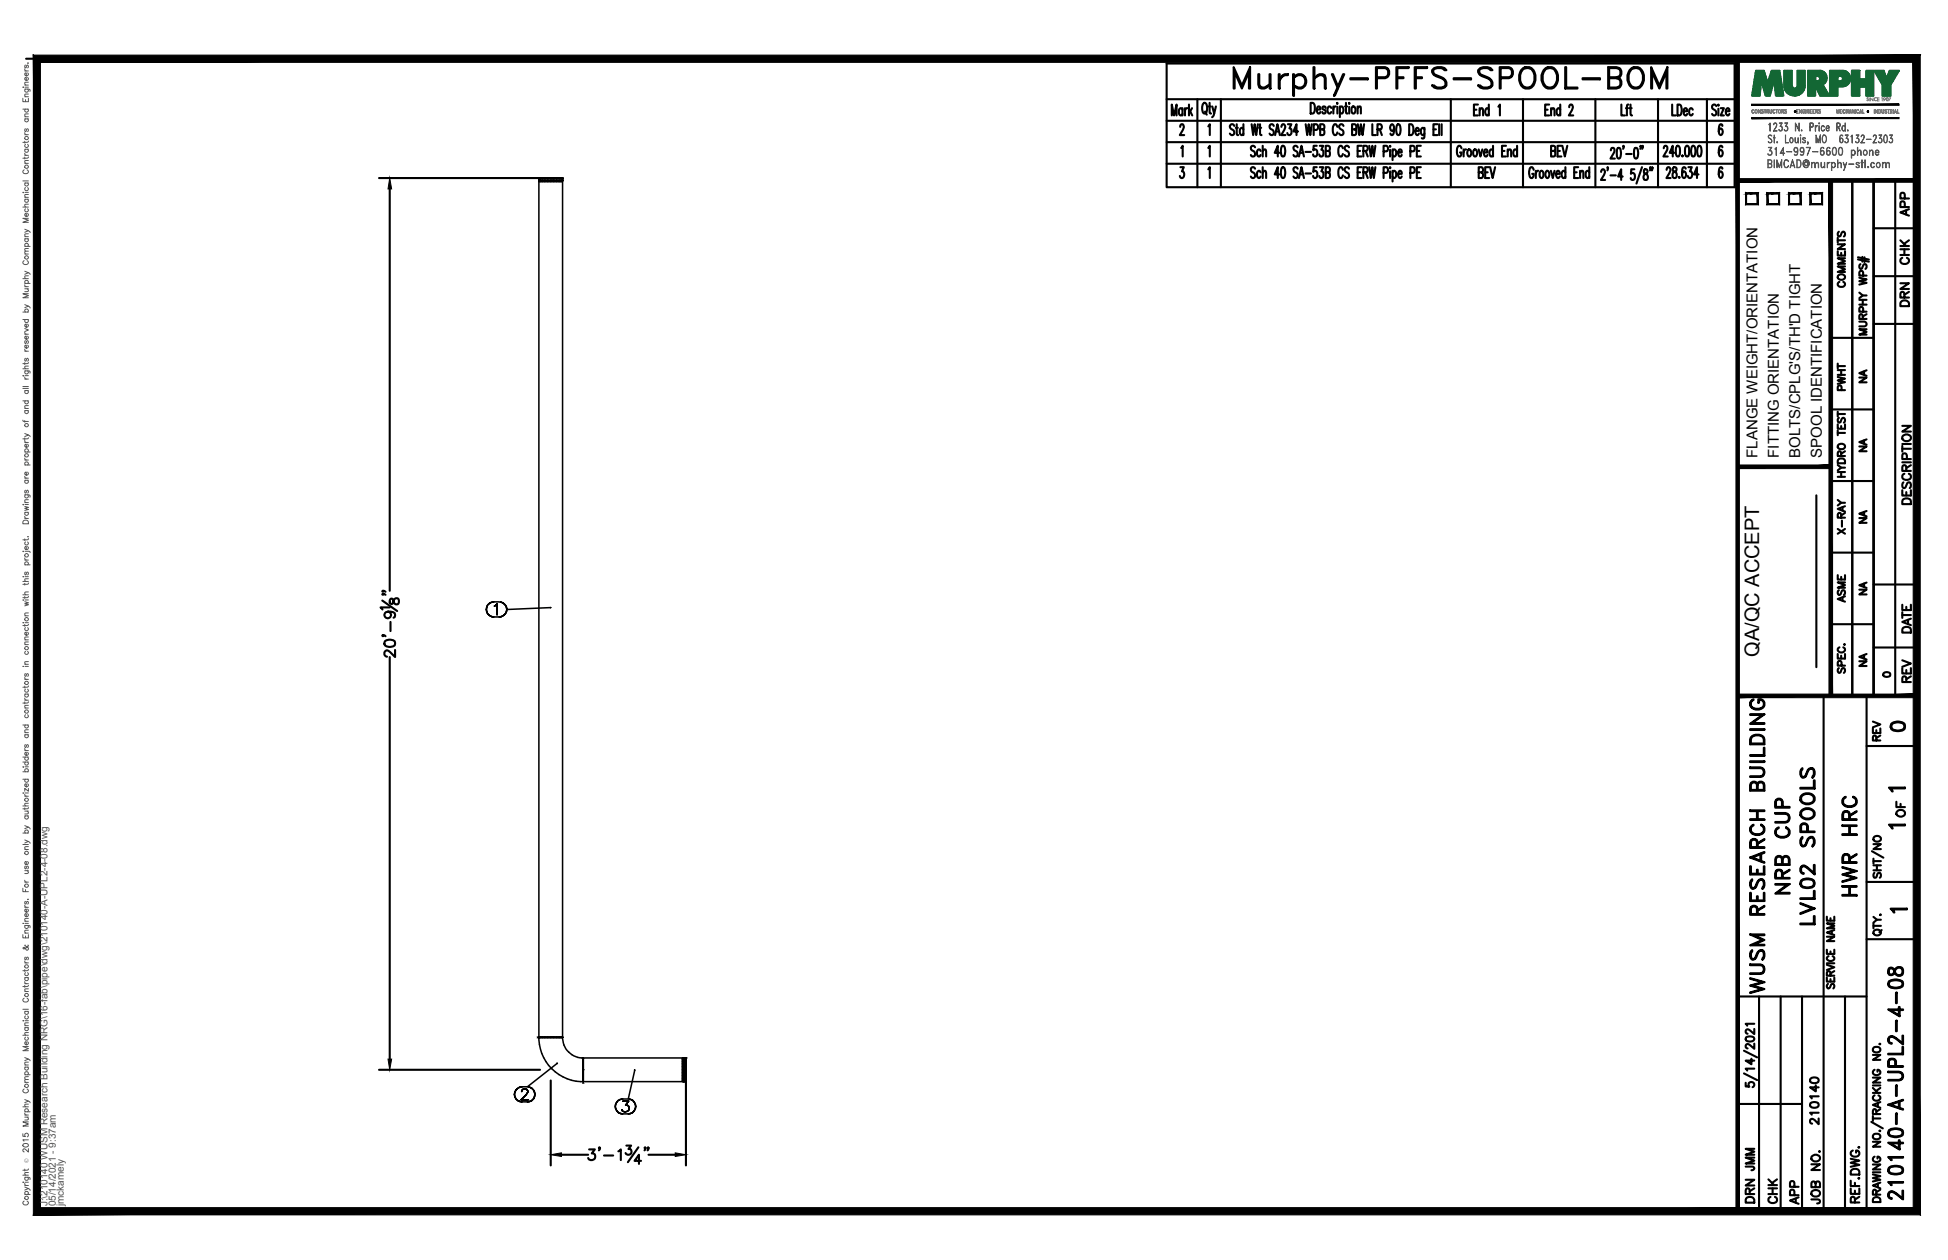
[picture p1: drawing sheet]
<svg xmlns="http://www.w3.org/2000/svg" width="432mm" height="279mm" viewBox="0 0 432 279" stroke-linecap="round" stroke-linejoin="round" font-family="sans-serif">
<defs><g id="words">
<text font-size="10.6" x="272.3" y="22.6">Murphy-PFFS-SPOOL-BOM</text>
<g font-size="6.6">
<text x="397.6" y="199.3" transform="rotate(-90 397.6 199.3)">NRB CUP</text>
<text x="412.4" y="199.7" transform="rotate(-90 412.4 199.7)">HWR HRC</text>
<text x="403.2" y="206" transform="rotate(-90 403.2 206)">LVL02 SPOOLS</text>
<text x="391.9" y="221.5" transform="rotate(-90 391.9 221.5)">WUSM RESEARCH BUILDING</text>
<text x="422.6" y="267.1" transform="rotate(-90 422.6 267.1)">210140-A-UPL2-4-08</text>
</g>
<g font-size="5.3">
<text x="417.7" y="163.3">0</text>
<text x="389.8" y="260.7" transform="rotate(-90 389.8 260.7)">JMM</text>
<text x="389.8" y="267.8" transform="rotate(-90 389.8 267.8)">DRN</text>
<text x="399.7" y="268.1" transform="rotate(-90 399.7 268.1)">APP</text>
</g>
<g font-size="4.9">
<text x="424" y="49" transform="rotate(-90 424 49)">APP</text>
<text x="424" y="59.6" transform="rotate(-90 424 59.6)">CHK</text>
<text x="409.9" y="64.9" transform="rotate(-90 409.9 64.9)">COMMENTS</text>
<text x="424" y="69.1" transform="rotate(-90 424 69.1)">DRN</text>
<text x="409.9" y="87.8" transform="rotate(-90 409.9 87.8)">PWHT</text>
<text x="424.4" y="112.9" transform="rotate(-90 424.4 112.9)">DESCRIPTION</text>
<text x="409.9" y="119.6" transform="rotate(-90 409.9 119.6)">X-RAY</text>
<text x="409.9" y="134.8" transform="rotate(-90 409.9 134.8)">ASME</text>
<text x="424.4" y="141.5" transform="rotate(-90 424.4 141.5)">DATE</text>
<text x="424.4" y="152.4" transform="rotate(-90 424.4 152.4)">REV</text>
<text x="417.7" y="165.5" transform="rotate(-90 417.7 165.5)">REV</text>
<text x="423" y="182.4" transform="rotate(-90 423 182.4)">OF</text>
<text x="403.9" y="250.5" transform="rotate(-90 403.9 250.5)">210140</text>
<text x="394.8" y="268.1" transform="rotate(-90 394.8 268.1)">CHK</text>
<text x="404.3" y="268.1" transform="rotate(-90 404.3 268.1)">JOB NO.</text>
</g>
<g font-size="4.4">
<text x="414.5" y="86.1" transform="rotate(-90 414.5 86.1)">NA</text>
<text x="414.5" y="101.2" transform="rotate(-90 414.5 101.2)">NA</text>
<text x="414.5" y="117.1" transform="rotate(-90 414.5 117.1)">NA</text>
<text x="414.5" y="133" transform="rotate(-90 414.5 133)">NA</text>
<text x="389.9" y="145.7" transform="rotate(-90 389.9 145.7)">QA/QC ACCEPT</text>
<text x="414.5" y="148.9" transform="rotate(-90 414.5 148.9)">NA</text>
</g>
<text font-size="4" x="416.3" y="151.3">0</text>
<g font-size="3.5">
<text x="417.3" y="176.7">1</text>
<text x="417.3" y="184.9">1</text>
<text x="417.7" y="203.6">1</text>
</g>
<g font-size="3.3">
<text x="389.5" y="101.5" transform="rotate(-90 389.5 101.5)">FLANGE WEIGHT/ORIENTATION</text>
<text x="394.3" y="101.5" transform="rotate(-90 394.3 101.5)">FITTING ORIENTATION</text>
<text x="399.1" y="101.5" transform="rotate(-90 399.1 101.5)">BOLTS/CPLG'S/TH'D TIGHT</text>
<text x="403.8" y="101.5" transform="rotate(-90 403.8 101.5)">SPOOL IDENTIFICATION</text>
</g>
<g font-size="2.2" fill="#545454">
<text x="10.5" y="267.5" transform="rotate(-90 10.5 267.5)">J:\210140 WUSM Research Building NRG\16-fab\pipe\dwg\210140-A-UPL2-4-08.dwg</text>
<text x="12.4" y="267.5" transform="rotate(-90 12.4 267.5)">05/14/2021 - 9:37am</text>
<text x="14.1" y="267.4" transform="rotate(-90 14.1 267.4)">jmckamely</text>
</g>
<text font-size="1.3" fill="#545454" x="6.3" y="257.9" transform="rotate(-90 6.3 257.9)">Ó</text>
</g></defs>
<!-- layer: HP-HWR-WLD -->
<g fill="none" stroke="#000" stroke-width=".22">
<path d="M119.1 229.9l3 .1M119.4 230v.1M119.5 230.1h.7M119.5 230h.2zM119.7 230h.5zM120.2 230.1h.6M120.2 230h.6zM120.2 230.1h.6h-.6M120.2 230.1h-1l-.1 .1M120.8 230.1h.6M120.8 230.1h.6h-.6M121.4 230h-.6h.6"/>
<path d="M121.4 230.1h3.3M121.4 230.1h.7h-.7M122.1 230h-.7h.7M122.1 230h1.3M122.8 230.1h-.7h2.5M123.4 230h.5M123.4 230h-.6h.6M123.9 230h.7M124 230h-.6h.6M124.4 230h-.4h.4M124.6 230.1h.1M124.6 230h.1"/>
<path d="M124.7 230h-.3h.3M124.8 230h-.1l.1 .1M129.2 237.2v.7zM129.2 237.9v.7zM129.2 238.5v.6zM129.2 239.1v.5zM129.2 239.5v.3zM129.2 239.8v.1zM129.2 239.9l-.1 .4M129.2 234.6v.1zM129.2 234.6v.3zM129.2 234.9v.5z"/>
<path d="M129.2 235.3v.6zM129.2 235.9v.6v-.6M129.2 237.2v2.7l.1-2.7M129.3 234.6h-.1v2.6M129.3 237.9v.7zM129.3 238.5v.6zM129.3 239.1v.5zM129.3 239.5v.3zM129.3 239.8v.1zM129.3 239.9l.1 .4M129.3 234.6v.1zM129.3 234.6v.3z"/>
<path d="M129.3 234.9v.5zM129.3 235.3v.6zM129.3 235.9v.6v-.6M129.3 236.5v.7v-.7M129.3 237.2h.1M129.3 234.6v2.6"/>
</g>
<g fill="#000">
<circle cx="119.5" cy="39.5" r=".17"/>
<circle cx="119.5" cy="40" r=".17"/>
<circle cx="119.8" cy="40" r=".17"/>
<circle cx="119.8" cy="39.5" r=".17"/>
<circle cx="120.2" cy="39.5" r=".17"/>
<circle cx="120.2" cy="40" r=".17"/>
<circle cx="120.8" cy="39.5" r=".17"/>
<circle cx="120.8" cy="40" r=".17"/>
<circle cx="121.4" cy="39.5" r=".17"/>
<circle cx="121.4" cy="40" r=".17"/>
<circle cx="122.8" cy="39.5" r=".17"/>
<circle cx="122.8" cy="40" r=".17"/>
<circle cx="123.9" cy="40" r=".17"/>
<circle cx="123.9" cy="39.5" r=".17"/>
<circle cx="124.4" cy="39.5" r=".17"/>
<circle cx="124.4" cy="40" r=".17"/>
<circle cx="151.6" cy="234.6" r=".17"/>
<circle cx="152" cy="234.6" r=".17"/>
</g>
<g fill="none" stroke="#000" stroke-width=".34">
<path d="M119.8 39.5h-.3v190.5h5.2l-.1-190.5M122.8 39.5h-.7h.7M122.8 40h-.7h.7M123.4 39.5h.5M123.4 40h.5M124.7 39.5h-5.2v.5h5.2M124.7 39.5h.1M124.7 39.5v.5M119.5 40.2h.1M119.8 40.2h-.3h.3M120.2 40.2h-.4h.4M120.8 40.2h-.6h.6"/>
<path d="M121.4 40.2h-.6h.6M122.1 40.2h-.7h.7M122.8 40.2h-.7h.7M123.4 40.2h-.6h.6M123.9 40.2h-.5h.5M124.4 40.2h-.5h.5M124.6 40.2h-.2h.2M124.7 40.2h.1M107.8 135.2l.1 .5-.1-.5M107.9 134.6l-.1 .6 .1-.6M107.9 135.7l.2 .4-.2-.4M108.1 134.1l-.2 .5 .2-.5"/>
<path d="M108.1 136.1l.4 .4-.4-.4M108.5 133.8l-.4 .3 .4-.3M108.5 136.5l.5 .2-.5-.2M109 133.5l-.5 .3 .5-.3M109 136.7l.5 .1-.5-.1M109.5 133.5h-.5h.5M109.5 136.8h1.1M109.5 133.5h1.1M109.6 134.4l.2-.1-.2 .1M109.8 134.3l.4-.4-.4 .4M110.2 133.9v2.4v-2.4M110.6 136.8l.6-.1-.6 .1"/>
<path d="M111.2 133.5h-.6h.6M111.2 136.7l.4-.2-.4 .2M111.6 133.8l-.4-.3 .4 .3M111.6 136.5l.4-.4-.4 .4M112 134.1l-.4-.3 .4 .3M112 136.1l.3-.4-.3 .4M112.3 134.6l-.3-.5 .3 .5M112.3 135.7v-.5v.5M122 134.7l-9.7 .5v-.6v.6M119.5 230.1a9.5 9.5 0 0 0 9.7 9.7v-5.1v5.1M119.5 230.1h.3h-.3M119.8 230.1h.4h-.4"/>
<path d="M120.2 230.1h.6h-.6M120.8 230.1h.6h-.6M121.4 230.1h.7h-.7M122.1 230.1h.7h-.7M122.8 230.1h.6h-.6M123.4 230.1h.5h-.5M123.5 235.8h.1M123.5 235.8l-6.6 5.2h-1.2M123.9 230.1h.5h-.5M124.4 230.1h.2h-.2M124.7 230.1h-.1a4.9 4.9 0 0 0 4.6 4.6v-.1M129.3 234.6h22.7v5.2h-22.7z"/>
<path d="M140.7 237.3h.1M140.7 237.3l-1.4 6.4h-1.3M151.3 239.8h.1M151.3 239.8v-.3v.3M151.3 239.5v-.4v.4M151.3 239.1v-.6v.6M151.3 238.5v-.6v.6M151.3 237.9v-.7v.7M151.3 237.2v-.7v.7M151.3 236.5v-.6v.6M151.3 235.9v-.5v.5M151.3 235.4v-.5v.5"/>
<path d="M151.3 234.9v-.2v.2M151.3 234.7h.1M151.6 239.8v.1zM151.6 239.5v.3zM151.6 239.5v-.4v.4M151.6 239.1v-.6v.6M151.6 238.5v-.6v.6M151.6 237.9v-.7v.7M151.6 237.2v-.7v.7M151.6 236.5v-.6v.6M151.6 235.9v-.5v.5M151.6 235.4v-.5v.5"/>
<path d="M151.6 234.9v-.2v.2M151.6 234.7h.1M151.6 234.9v5M152 239.8h-.4M152 234.7l-.4-.1v.3M152 239.8v.1zM152 239.5v.3zM152 239.5v-.4v.4M152 239.1v-.6v.6M152 238.5v-.6v.6M152 237.9v-.7v.7M152 237.2v-.7v.7"/>
<path d="M152 236.5v-.6v.6M152 235.9v-.5v.5M152 235.4v-.5v.5M152 234.9v-.2v.2M152 234.7h.1M152 234.7v5.2M114 242.7l.1 .5-.1-.5M114.1 242.2l-.1 .5 .1-.5M114.1 243.2l.3 .5-.3-.5M114.4 241.7l-.3 .5 .3-.5M114.4 243.7l.4 .3-.4-.3M114.8 241.3l-.4 .4 .4-.4"/>
<path d="M114.8 244l.4 .2-.4-.2M115.2 241.1l-.4 .2 .4-.2M115.2 244.2l.5 .1-.5-.1M115.5 243.9h1.6h-1.6M115.6 242v-.1v.1M115.6 241.9l.2-.2-.2 .2M115.7 241l-.5 .1 .5-.1M115.7 244.3h1.2M115.8 241.7l.1-.1-.1 .1M115.9 241.6l.2-.1-.2 .1M116.1 241.5h.4h-.4M116.5 241.5l.3 .1-.3-.1"/>
<path d="M116.7 242.7l-1.2 1.2 1.2-1.2M116.8 241.6l.1 .1-.1-.1M116.9 242.4l-.2 .3 .2-.3M116.9 241.7l.1 .2-.1-.2M116.9 244.3l.5-.1-.5 .1M117 242.2l-.1 .2 .1-.2M117 241.9v.3v-.3M117.4 241.1l-.5-.1 .5 .1M117.4 244.2l.5-.2-.5 .2M117.9 241.3l-.5-.2 .5 .2M117.9 244l.4-.3-.4 .3M118.3 241.7l-.4-.4 .4 .4"/>
<path d="M118.3 243.7l.2-.5-.2 .5M118.5 242.2l-.2-.5 .2 .5M118.5 243.2l.1-.5-.1 .5M118.6 242.7l-.1-.5 .1 .5M136.4 245.3l.1 .6-.1-.6M136.5 244.8l-.1 .5 .1-.5M136.5 245.9l.2 .4-.2-.4M136.7 244.4l-.2 .4 .2-.4M136.7 246.3l.4 .4-.4-.4M137.1 244l-.4 .4 .4-.4M137.1 246.7l.4 .2-.4-.2M137.5 243.8l-.4 .2 .4-.2"/>
<path d="M137.5 246.9l.5 .1-.5-.1M137.9 246.1l.2 .3zM138 243.7l-.5 .1 .5-.1M138 247h1.3M138.1 244.2h1.2h-1.2M138.1 246.4l.7 .1zM138.7 245.1h.3h-.3M139 245.1l.2 .1-.2-.1M139.1 246.4l-.3 .1 .3-.1M139.2 245.2l.1 .1-.1-.1M139.3 247l.5-.1-.5 .1M139.3 244.2l-.6 .9 .6-.9"/>
<path d="M139.3 246.2l-.2 .2 .2-.2M139.3 245.3l.1 .3-.1-.3M139.4 245.6l-.1 .6zM139.8 243.8l-.5-.1 .5 .1M139.8 246.9l.4-.2-.4 .2M140.2 244l-.4-.2 .4 .2M140.2 246.7l.4-.4-.4 .4M140.6 244.4l-.4-.4 .4 .4M140.6 246.3l.2-.4-.2 .4M140.8 244.8l-.2-.4 .2 .4M140.8 245.9l.1-.6-.1 .6M140.9 245.3l-.1-.5 .1 .5"/>
</g>
<!-- layer: PS-BDR -->
<g fill="#000" stroke="#000" stroke-width=".22">
<path d="M388.3 26.1v.2l32.6-.2zM388.3 26.3l32.6-.2v.2z"/>
<path d="M388.3 23.1v.3l32.6-.3zM388.3 23.4l32.6-.3v.3z"/>
<path d="M7.4 12.2v257.2l1.6-1.6zM7.4 12.2l1.6 1.6v254zM7.4 12.2l1.6 1.6 416.6-1.6zM9 13.8l416.6-1.6-1.5 1.6zM425.6 12.2l-1.5 1.6 1.5 255.6zM424.1 13.8l1.5 255.6-1.5-1.6zM7.4 269.4h418.2l-1.5-1.6zM9 267.8h415.1l-416.7 1.6z"/>
</g>
<!-- layer: PS-BDR-T -->
<g fill="none" stroke="#000" stroke-width=".47">
<path d="M415.3 40v114.3h-4.7v-114.2v114.2h-4.8v-114.2M387 42.9h2.6v2.4h-2.6zM391.8 42.9h2.6v2.4h-2.6zM396.6 42.9h2.5v2.4h-2.5zM401.3 42.9h2.6v2.4h-2.6zM411.8 57.5l2.5 .5M411.8 57.1l2.5 .5M412.4 58.6a.59 .59 0 0 0-.3 .5 .59 .59 0 0 0 .4 .5l.3-.1 .3-.8 .4-.1a.64 .64 0 0 1 0 1M412.8 57v1M413.3 57.1v1M405.8 74.9h9.5M412.1 71.3l1.4 .1a.52 .52 0 0 1 .2 .6 .52 .52 0 0 1-.4 .4h-1.2"/>
<path d="M412.1 61.6l1.7 .4-1.7 .3 1.7 .4-1.7 .4M412.1 67.5h1.7M412.1 66.5h1.7M412.1 64.9l.8 .6M412.9 70.7l-.1-.9-.4-.1-.3 .3v.7h1.7M412.9 66.5v1M413 69.1l-.1-.9-.5-.1-.3 .3v.7h1.7M413 61.1l-.1-.9-.5-.1-.3 .3v.7h1.7M413.8 73h-1.7l1.7 .6-1.7 .6h1.7M413.8 65.5h-.9l-.8 .6M413.8 69.7l-.9 .5M405.8 90.8h9.5"/>
<path d="M407.4 94.1v1h1.6v-1M407.4 96h1.6M407.4 91.3v1.1M407.4 95.4v1.1M407.4 91.8h1.6M407.4 98.7a.79 .79 0 0 1 1-.3 .79 .79 0 0 1 .5 .9 .78 .78 0 0 1-1 .3 .78 .78 0 0 1-.5-.9zM407.6 92.7a.59 .59 0 0 0-.3 .5 .59 .59 0 0 0 .4 .5l.3-.1 .3-.8 .4-.1a.65 .65 0 0 1 0 1M408.1 94.5v.6M402.6 109.8v38.1M405.8 106.7h9.5M407.4 105.7h1.6M407.4 104.7h1.6"/>
<path d="M407.4 103.1l.7 .6M407.4 102a.9 .9 0 0 1 1.6 .2v.5h-1.6zM408.1 101.1l-.1-.9-.3-.1-.3 .3v.7h1.6M408.1 104.7v1M409 103.7h-.9l-.7 .6M409 100.1l-.9 .5M405.8 122.5h9.5M405.8 138.4h9.5M407.4 145v1h1.6v-1M407.6 148.2a.59 .59 0 0 0-.3 .5 .59 .59 0 0 0 .4 .5l.3-.2 .3-.7 .4-.1a.65 .65 0 0 1 0 1M407.7 143.5a.59 .59 0 0 0-.3 .7 .59 .59 0 0 0 .6 .5h.4a.59 .59 0 0 0 .6-.5 .59 .59 0 0 0-.4-.7M408.1 145.4v.6"/>
<path d="M408.2 147.6l-.1-.9-.4-.2-.3 .4v.7h1.6M408.8 142.9h.2z"/>
</g>
<!-- layer: PS-DIM -->
<path d="M5.8 13h419" fill="none" stroke="#000" stroke-width=".47"/>
<!-- layer: 0 -->
<g fill="none" stroke="#000" stroke-width=".47">
<path d="M415.3 40v114.3M420.1 40v114.3M415.3 50.6h9.5M415.3 61.2h9.5M415.3 71.8h9.5M415.3 129.6h9.5M415.3 143.6h9.5M386.6 238l2.9 1.5M386.6 233l2.9 1.5M387 230l.8-.2a.85 .85 0 0 1 1.1 .6 1.14 1.14 0 0 1-1.9 0zM388.2 234.8v1.2l-1.2-.8h1.9M388.9 237h-1.9l.3 .4"/>
<path d="M388.9 231.4v1.2l-1-.8-.6-.3-.3 .2v.5l.4 .3M388.9 228.2v1.1l-1-.8-.6-.3-.3 .2v.5l.4 .3M388.9 227h-1.9l.3 .4M387 240.1v.8l.8 .1a.62 .62 0 0 1 0-.9 .62 .62 0 0 1 .9 .1 .62 .62 0 0 1-.2 .9"/>
</g>
<g fill="#000" stroke="#000" stroke-width=".22">
<path d="M384.8 13l.8 255.6v-255.6zM384.8 13l.8 255.6h-.8z"/>
<path d="M385.2 39.6v.8l39.6-.8zM385.2 40.4l39.6-.8v.8z"/>
<path d="M424.5 40l.8 114.3v-114.3zM424.5 40l.8 114.3h-.8z"/>
<path d="M385.2 153.9v.8l39.6-.8zM385.2 154.7l39.6-.8v.8z"/>
</g>
<!-- layer: PS-LOGO -->
<g fill="none" stroke="#545454" stroke-width=".22">
<path d="M5.1 19.3h.1zM5.5 19.8h.9l.2 .1v.4M5.5 15.3v.3l.3 .1M5.5 18.9h.8M5.5 15.7h.8M5.5 19.3h.8M5.7 19.8a.38 .38 0 0 0-.1 .5 .38 .38 0 0 0 .6 0 .38 .38 0 0 0-.1-.5M5.7 14.4l-.2 .3v.3h.3l.1-.4 .2-.2 .2 .3-.2 .4M6.1 17.2a.38 .38 0 0 1 .1 .5 .38 .38 0 0 1-.6 0 .38 .38 0 0 1 .1-.5h.1v.7M6.1 16.2a.38 .38 0 0 1 .1 .5 .38 .38 0 0 1-.6 0 .38 .38 0 0 1 .1-.5h.1v.6M6.2 13.9v.1zM6.3 18.2l-.8 .1v.3l.2 .3"/>
<path d="M5.1 21.8v.7h1.2v-.7M5.1 24.2h1.2M5.4 37.7a.43 .43 0 0 0-.3 .5 .43 .43 0 0 0 .4 .3h.3a.43 .43 0 0 0 .5-.3 .43 .43 0 0 0-.3-.5M5.5 34v.3l.3 .1M5.5 29.4v.3l.3 .2M5.5 31.3v.4M5.5 34.8v.4M5.5 36.2h.8M5.5 34.4h.8M5.5 33.1h.8M5.5 29.9h.8M5.5 26.4h.8"/>
<path d="M5.5 25.9h.8M5.5 21.4h.8M5.7 33.1a.38 .38 0 0 0-.1 .5 .38 .38 0 0 0 .6 0 .38 .38 0 0 0-.1-.5M5.7 32a.4 .4 0 0 0-.1 .6 .4 .4 0 0 0 .6 0 .4 .4 0 0 0-.1-.6M5.7 28.6l-.2 .2v.3h.3l.1-.4 .2-.1 .2 .2-.2 .4M5.7 26.4a.38 .38 0 0 0-.1 .5 .38 .38 0 0 0 .6 0 .38 .38 0 0 0-.1-.5M5.7 24.2a.38 .38 0 0 0-.1 .6 .38 .38 0 0 0 .6 0 .38 .38 0 0 0-.1-.6M5.7 22.1v.4M6.3 35.6h-.8v.3l.2 .3M6.3 34.8l-.3 .3h-.9M6.3 31.3l-.3 .3h-.9M6.3 25.3h-.8v.3l.2 .3"/>
<path d="M6.3 20.9h-.8v.3l.2 .2M391.9 34.2l.2 .2M392 36.3l.6-.1v-.6l-.6-.1v1.6l.6-.1v-.6h-.6M392.1 30a.44 .44 0 0 1 .7 .2 .38 .38 0 0 0-.6-.2 .38 .38 0 0 0-.1 .5l.4 .3a.46 .46 0 0 1 .2 .7 .46 .46 0 0 1-.7-.1 .41 .41 0 0 0 .6 .1 .41 .41 0 0 0 0-.6l-.6-.4zM392.3 33.3a.53 .53 0 0 1 .5 .8 .53 .53 0 0 1-.9 0 .47 .47 0 0 0 .7 .2l.2-.3M392.4 27.2l-.1 1.9v-1.7l-.2 .2zM392.4 36.3l.3 .1v.6l-.8 .2v-1.8l.8 .2v.6l-.3 .2M392.5 33.4a.51 .51 0 0 1 .3 .5 .51 .51 0 0 1-.3 .5M392.7 32.8l-.7-.1h.8l-.5 .7M392.7 32.7l-.5 .7 .4 .1 .2 .3M393.1 30.5l.4 .1zM393.1 29l.8 .1h-.8l.7-1.3-.2-.5h-.2l-.3 .4 .1-.3a.39 .39 0 0 1 .6 0 .39 .39 0 0 1 0 .5l-.7 1.2"/>
<path d="M393.3 35.4v1.8zM393.3 29.9v1.8zM393.4 33l.4-.3v1.7l-.1-1.6zM393.9 35.4l.5 1.5 .6-1.5v1.8l-.1-1.4-.5 1.4-.5-1.4v1.4zM393.9 31.4l.1 .3zM393.9 31.5l.1 .1zM394.4 28.8l.1 .2M394.7 27.9a.55 .55 0 0 1 .4 .7 .55 .55 0 0 1-.7 .4l-.1-.3 .4 .3 .3-.4M394.7 33.9l.9 .1h-1l.7-1.3v1.7v-1.5l-.6 1.1M394.8 28l.2 .5-.2 .5M395 27.3l-.6-.1h.6l-.3 .8M395 27.2l-.4 .8 .4 .1v.3"/>
<path d="M395.5 28.8l.2 .2M395.7 35.5a.47 .47 0 0 1 .7 .3l-.3-.3h-.3a1.08 1.08 0 0 0 0 1.6h.3l.3-.3a.44 .44 0 0 1-.4 .4 .44 .44 0 0 1-.5-.4l-.1-.7zM395.8 29.9v1.7l.7 .1h-.7zM395.8 27.9a.55 .55 0 0 1 .5 .7 .55 .55 0 0 1-.7 .4l-.1-.3 .4 .3 .4-.4M396 28l.3 .5-.3 .5M396 33.6l1.2 .1zM396.2 27.3l-.6-.1h.7l-.5 .8M396.2 27.2l-.4 .8 .3 .1 .2 .3M396.9 30.6a.57 .57 0 0 1 .7 .4 .57 .57 0 0 1-.4 .7l-.3-.1-.2-.4zM396.9 36.8h.8M397 30.6a.52 .52 0 0 1 .4 .5 .52 .52 0 0 1-.4 .5l-.2-.4zM397 36.7h.7"/>
<path d="M397.3 35.4l.6 1.8-.6-1.5-.5 1.5zM397.7 33.3l.3 .4 .3-.1 .2-.3M397.7 33.1l.3-.3h.3l.2 .3M397.8 34.3h.5M397.9 30.5l.1 1 .3 .1 .3-.2-.3 .3-.3-.1-.1-.2zM398 27.2l.8 1.6v-1.6v1.9l-.8-1.6v1.6zM398 32.8l-.3 .4 .3 .5M398.2 32.8a1.22 1.22 0 0 1 .1 1.6M398.3 35.4h.5a1.05 1.05 0 0 1 0 1.8h-.5zM398.3 35.5a.84 .84 0 0 1 .9 .5 .84 .84 0 0 1-.2 .9l-.7 .2zM398.5 33.5l-.2 .2a.49 .49 0 0 1-.6-.2 .49 .49 0 0 1 .1-.6 .49 .49 0 0 1 .7 0v.4a.81 .81 0 0 1-.5 1.1l-.3-.2 .1 .2M398.5 33.3l-.3 .4"/>
<path d="M398.6 30.5v1.2zM399 30l.1-.1v.3zM399.1 33.3l.3 .4 .3-.1 .1-.3M399.1 33.1l.3-.3h.3l.1 .3M399.1 30h.1M399.1 30.5v1.2zM399.1 34.3h.6M399.4 28.8v.3l-.1-.1zM399.4 28.9h.1M399.4 32.8a.51 .51 0 0 0-.3 .4 .51 .51 0 0 0 .3 .5M399.5 32.8a1.22 1.22 0 0 1 .1 1.6M399.6 31.5h.6"/>
<path d="M399.6 30.8l.6 .6-.2 .3-.4-.1v-.2l.1 .2M399.6 30.7h.6M399.7 30.6v.3M399.8 33.5l-.1 .2a.5 .5 0 0 1-.7-.5 .5 .5 0 0 1 .7-.4l.2 .5a.83 .83 0 0 1-.5 1.1l-.3-.2 .1 .2M399.8 33.3l-.3 .4M399.9 35.6a.74 .74 0 0 1 1 .2 .74 .74 0 0 1-.1 1l-.1-1 .1 .9a.68 .68 0 0 0-.3-1.2 .68 .68 0 0 0-.8 .9 .66 .66 0 0 0 .4 .7 .66 .66 0 0 0 .7-.2 .7 .7 0 0 1-.9 .1 .7 .7 0 0 1-.2-.8zM400 36l.2-.2 .4 .1 .1 .2-.5-.2-.2 .3 .1 .4 .4 .1 .2-.2-.1 .2-.4 .1-.2-.2zM400.1 30.6l.1 .2-.2-.3-.4 .1v.2l.6 .5M400.1 31.2v.4M400.7 31.5h.1M400.8 31.9l-.1-.5 .1 .4-.2 .2M400.8 31.7v.1"/>
<path d="M401.3 28.1l.6-.1v-.6l-.6-.1-.1 1.8v-1.9h.5l.2 .4v.4l-.2 .2h-.4M401.3 32.7l-.7 1.7 .7-1.7h-.9l.9 .1M401.6 36v1.2zM401.8 33.6l1.2 .1zM401.8 36.1h.5l.1 1.1-.2-1-.3-.1-.3 .3zM402.4 27.8v1.3zM402.5 29.9l.5 1.5 .5-1.5v1.8l-.1-1.4-.4 1.4-.4-1.4-.1 1.4zM402.6 36.1h.4l.1 1.1-.1-1-.3-.1-.3 .3zM402.6 27.9l.3-.1-.3 .2-.2 .4zM403.2 27.2l.1 .1v.2zM403.2 27.3h.1M403.2 27.8l.1 1.3z"/>
<path d="M403.5 34l.4 .4 .3-.1 .1-.3M403.5 33.8l.4-.4 .3 .1 .1 .3M403.6 36l.2 1 .3 .1 .3-.2-.3 .3-.4-.1zM403.7 32.8h.5M403.8 32.8l-.2 .2a1.17 1.17 0 0 0 .2 1.4M403.8 27.9l.4-.1 .2 .4-.2-.3a.54 .54 0 0 0-.4 .6 .54 .54 0 0 0 .4 .5l.2-.3-.2 .4h-.2l-.3-.5zM403.8 33.4l-.3 .5M404.1 33.4l.2 .5-.2 .5M404.1 30l.2-.1a.95 .95 0 0 1 .6 .9 .95 .95 0 0 1-.6 .9 1.24 1.24 0 0 1-.2-1.7zM404.1 30.1l.2-.1a.87 .87 0 0 1 .5 .8 .87 .87 0 0 1-.5 .8 1.19 1.19 0 0 1-.2-1.5zM404.2 32.8l.1 .1-.4-.2a1.42 1.42 0 0 0-.2 1.7 .49 .49 0 0 0 .6-.2 .49 .49 0 0 0-.1-.7 .49 .49 0 0 0-.7 .1M404.4 36l.1 1.2z"/>
<path d="M404.8 28.4h.6l-.2-.5a.54 .54 0 0 0-.4 .6 .54 .54 0 0 0 .4 .5l.2-.3-.2 .4a.63 .63 0 0 1-.4-.6 .63 .63 0 0 1 .4-.7l.3 .7h-.7M404.9 34l.3 .4 .3-.1 .2-.3M404.9 33.8l.3-.4 .3 .1 .2 .3M405 36l.1 1.2zM405.1 32.8h.5M405.1 32.8l-.1 .2a1.17 1.17 0 0 0 .2 1.4M405.2 33.4l-.3 .5M405.3 36.1l.3-.1-.5 .5zM405.4 33.4l.3 .5-.3 .5M405.5 32.8l.2 .1a.36 .36 0 0 0-.6-.1l-.2 .6v.8l.2 .2a.49 .49 0 0 0 .6-.2 .49 .49 0 0 0-.1-.7 .49 .49 0 0 0-.7 .1M406 36v1.8zM406.2 36.1a.53 .53 0 0 1 .7 .5 .53 .53 0 0 1-.7 .5l-.2-.2 .3 .2a.51 .51 0 0 0 .5-.5 .51 .51 0 0 0-.5-.5l-.3 .2z"/>
<path d="M406.3 32.8l.4-.1a1.13 1.13 0 0 1 0 1.7h-.1a1.28 1.28 0 0 1-.3-1.6zM406.3 34.3h.6M406.3 32.8h.6M406.4 32.8l-.2 .6 .2 1M406.8 32.8l.2 .6-.2 1M407.2 28.1l.6-.1v-.6l-.6-.1-.1 1.8v-1.9l.7 .1 .1 .7-.3 .2h-.4M407.3 35.4l.1 1.8zM407.5 28.2l.4 .9-.3-.9M407.6 36.1h.5l.1 1.1-.2-1-.3-.1-.3 .3zM407.7 32.8l.3-.1a1.13 1.13 0 0 1 0 1.7h-.1a1.28 1.28 0 0 1-.2-1.6zM407.7 34.3h.5M407.7 32.8h.5"/>
<path d="M407.8 32.8l-.2 .6 .2 1M407.8 31.3l.3 .3 .4-.3M407.8 31l.3-.3 .4 .3M408 30.1h.4M408 30l-.1 .3a1.28 1.28 0 0 0 .2 1.3M408.1 30.7l-.3 .4M408.2 32.8l.2 .6-.2 1M408.2 30.7l.3 .4-.3 .5M408.4 30l.1 .2a.33 .33 0 0 0-.5-.2l-.2 .7 .2 .9a.48 .48 0 0 0 .5-.5 .48 .48 0 0 0-.5-.4l-.2 .1M408.5 27.9l.3-.1 .2 .3-.2-.2a.54 .54 0 0 0-.5 .6 .54 .54 0 0 0 .5 .5l.2-.2-.2 .3-.5-.3zM409 27.2l.1 1.9zM409 37l-.5-1 .5 1.2"/>
<path d="M409 31.4l.1 .2M409.2 30.7l.4 .1 .1 .2M409.3 30.6a.53 .53 0 0 1 .4 .6 .53 .53 0 0 1-.7 .4v-.2a.36 .36 0 0 0 .6 .1l.1-.2M409.3 36l-.6 1.8zM409.4 30.7l.3 .4-.3 .5M409.6 28.8v.3zM409.6 28.9v.1zM409.6 30l-.6-.1h.7l-.4 .8M409.6 29.9l-.4 .8M409.8 36.4h1.1zM410.4 33.3v1.7zM410.6 33.3a.53 .53 0 0 1 .7 .6 .53 .53 0 0 1-.7 .5l-.2-.2 .3 .2a.51 .51 0 0 0 .5-.5 .51 .51 0 0 0-.5-.6l-.3 .2z"/>
<path d="M410.6 29.9l-.1 1.8v-1.6l-.2 .2zM411.3 31.4l.2 .2M411.5 37h.6M411.5 36.4l.6 .3v.2a.38 .38 0 0 1-.3 .3 .38 .38 0 0 1-.4-.3l.2 .2M411.5 36.2h.6M411.6 36.1v.3M411.6 30.6a.52 .52 0 0 1 .5 .6 .52 .52 0 0 1-.7 .4l-.1-.2a.36 .36 0 0 0 .6 .1l.2-.2M411.7 32.7l.1 1.7zM411.8 30.7l.3 .4-.1 .3-.2 .2M412 36.1l.1 .2a.38 .38 0 0 0-.3-.3 .38 .38 0 0 0-.4 .3l.7 .5M412 36.7v.4M412 33.3h.5v1.1v-.8l-.2-.3-.5 .3z"/>
<path d="M412 30l-.6-.1h.7l-.5 .8M412 29.9l-.4 .8 .3 .1 .2 .2M412.5 36l.5 .1zM412.5 31.6l.8 .1h-.8l.7-1.3-.2-.4h-.2l-.3 .3 .1-.2a.39 .39 0 0 1 .6-.1 .39 .39 0 0 1 0 .6l-.7 1.1M412.7 35.4l.1 1.8zM413.2 33.3a.54 .54 0 0 1 .7 .6 .54 .54 0 0 1-.7 .5l-.2-.5zM413.4 35.4l.1 1.8zM413.7 30.8l1 .1zM414 36.9l.2 .1-.1 .2zM414 37l.1 .1zM414.4 33.3v1.1zM414.6 33.3h.5l.1 1.1-.1-1-.3-.1-.4 .3z"/>
<path d="M414.7 36.3l.3-.3 .4 .1v.3v-.2a.46 .46 0 0 0-.7 .4 .46 .46 0 0 0 .7 .4v-.1l-.2 .3a.59 .59 0 0 1-.5-.3 .59 .59 0 0 1 0-.6zM415.2 31.6l.8 .1h-.9a1.94 1.94 0 0 0 .8-1.4l-.2-.3h-.3l-.2 .3 .1-.2 .4-.2 .2 .5-.7 1.3M415.7 33.8h.7l-.2-.5a.48 .48 0 0 0-.5 .6 .48 .48 0 0 0 .6 .4l.1-.2-.1 .3a.53 .53 0 0 1-.6-.5 .53 .53 0 0 1 .6-.6l.2 .6h-.8M416 36.3l.1-.2a.53 .53 0 0 1 .7 .5 .53 .53 0 0 1-.7 .5l-.1-.2zM416.4 31.4l.2 .2M416.7 30.6a.53 .53 0 0 1 .5 .6 .53 .53 0 0 1-.7 .4l-.2-.2 .5 .2 .3-.3M416.9 30.7l.2 .4-.2 .5M417.1 30l-.6-.1h.6l-.4 .8M417.1 29.9l-.5 .8 .4 .1 .1 .2M417.3 36l.1 1.2zM417.5 36.1h.5l.1 1.1-.1-.8-.2-.3-.4 .3zM417.7 30l.3-.1a1.32 1.32 0 0 1 0 1.8l-.3-.1-.2-.7z"/>
<path d="M417.7 31.5h.5M417.7 30.1h.5M417.8 30l-.2 .7 .2 .9M418.2 30l.1 .7-.1 .9M418.3 36.1h.4l.1 1.1-.1-1-.3-.1-.3 .3zM418.8 31.4l.2 .2M419.1 30.6a.53 .53 0 0 1 .4 .6 .53 .53 0 0 1-.7 .4v-.2a.36 .36 0 0 0 .6 .1l.1-.2M419.3 30.7l.2 .4-.2 .5M419.4 30l-.6-.1h.7l-.4 .8M419.4 29.9l-.4 .8 .4 .1 .1 .2M5.1 42.7h.1zM5.1 45.9h1.2"/>
<path d="M5.1 40.1h1.2M5.4 57.8a.43 .43 0 0 0-.3 .5 .43 .43 0 0 0 .4 .4h.3a.43 .43 0 0 0 .5-.4 .43 .43 0 0 0-.3-.5M5.5 50.8l.8 .4-.8 .3M5.5 56.3h.8M5.5 54.6h1.2M5.5 52.9h.8M5.5 52.5h.8M5.5 44.2h.8M5.5 43.8h.8M5.5 40.6h.8M5.5 42.7h.8M5.7 54.6a.38 .38 0 0 1-.1-.5 .38 .38 0 0 1 .6 0 .38 .38 0 0 1-.1 .5"/>
<path d="M5.7 52.9a.38 .38 0 0 0-.1 .6 .38 .38 0 0 0 .6 0 .38 .38 0 0 0-.1-.6M5.7 46.3a.38 .38 0 0 0-.1 .6 .38 .38 0 0 0 .6 0 .38 .38 0 0 0-.1-.6M5.7 44.2a.38 .38 0 0 0-.1 .5 .38 .38 0 0 0 .6 0 .38 .38 0 0 0-.1-.5M5.7 41.6a.38 .38 0 0 0-.1 .6 .38 .38 0 0 0 .6 0 .38 .38 0 0 0-.1-.6M5.7 40.6a.38 .38 0 0 0-.1 .5 .38 .38 0 0 0 .6 0 .38 .38 0 0 0-.1-.5M6.1 47.3a.38 .38 0 0 1 .1 .6 .38 .38 0 0 1-.6 0 .38 .38 0 0 1 .1-.6h.1v.7M6.3 55.7l-.8 .1v.2l.2 .3M6.3 55.1h-.8v.3l.2 .3M6.3 51.8l-.8 .1v.3l.2 .3M6.3 51.2l.4 .4M6.3 48.4h-1.2l1.2 .4-1.2 .5h1.2M6.3 45.3h-.8v.3l.2 .3"/>
<path d="M6.3 43.1l-.8 .1v.3l.2 .3M5.1 70.9h1.2M5.1 69.2h1.2M5.1 61.8h1.2M5.5 77.4v.3l.3 .2M5.5 73.7v.2l.3 .2M5.5 72.8l.8 .4-.8 .3M5.5 67.5l.8 .4-.8 .3M5.5 63.1v.3l.3 .2M5.5 60.1l.8 .4-.8 .3M5.5 77.9h.8M5.5 74.1h.8"/>
<path d="M5.5 64h.8M5.5 63.6h.8M5.5 62.9h1.2M5.7 79.4l-.2 .3v.3h.3l.1-.4 .2-.2 .2 .3-.2 .4M5.7 75.6l-.2 .2v.3h.3l.1-.4 .2-.1 .2 .2-.2 .4M5.7 70.9a.38 .38 0 0 0-.1 .5 .38 .38 0 0 0 .6 0 .38 .38 0 0 0-.1-.5M5.7 69.2a.38 .38 0 0 1-.1-.6 .38 .38 0 0 1 .6 0 .38 .38 0 0 1-.1 .6M5.7 62.9a.38 .38 0 0 1-.1-.6 .38 .38 0 0 1 .6 0 .38 .38 0 0 1-.1 .6M6 64l.3 .3-.1 .3-.7 .1M6.1 76.5a.38 .38 0 0 1 .1 .6 .38 .38 0 0 1-.6 0 .38 .38 0 0 1 .1-.6h.1v.7M6.1 74.5a.38 .38 0 0 1 .1 .6 .38 .38 0 0 1-.6 0 .38 .38 0 0 1 .1-.6h.1v.7M6.1 71.9a.38 .38 0 0 1 .1 .5 .38 .38 0 0 1-.6 0 .38 .38 0 0 1 .1-.5h.1v.6"/>
<path d="M6.3 67.9l.4 .4M6.3 65.1h-1.2l1.2 .5-1.2 .4h1.2M6.3 61.2h-.8v.3l.2 .3M6.3 60.5l.4 .4M5.1 93.2l.2 .3h1M5.1 83.3h.1zM5.1 88.9h1.2M5.1 86.1h1.2M5.1 85.7h1.2M5.1 81.8h1.2M5.5 97.6v.3l.3 .2M5.5 96.1l.8 .4-.8 .3"/>
<path d="M5.5 83.6v.3l.3 .2M5.5 82.2l1 .1 .1 .4M5.5 80.4v.4M5.5 93.2v.4M5.5 97.1v.4M5.5 98.1h.8M5.5 91h.8M5.5 90.6h.8M5.5 86.6h.8M5.5 84.1h.8M5.5 83.3h.8M5.7 91a.38 .38 0 0 0-.1 .6 .38 .38 0 0 0 .6 0 .38 .38 0 0 0-.1-.6"/>
<path d="M5.7 88.9a.38 .38 0 0 0-.1 .5 .38 .38 0 0 0 .6 0 .38 .38 0 0 0-.1-.5M5.7 86.6a.38 .38 0 0 0-.1 .6 .38 .38 0 0 0 .6 0 .38 .38 0 0 0-.1-.6M5.7 82.2a.38 .38 0 0 0-.1 .6 .38 .38 0 0 0 .6 0 .38 .38 0 0 0-.1-.6M6.1 98.5a.38 .38 0 0 1 .1 .6 .38 .38 0 0 1-.6 0 .38 .38 0 0 1 .1-.6h.1v.7M6.3 97.1l-.3 .2h-.9M6.3 96.5l.4 .3M6.3 89.9l-.8 .1v.3l.2 .3M6.3 81.2h-.8v.3l.2 .3M6.3 80.4l-.3 .2h-.9M5.1 111.9h.1zM5.2 115.6a.69 .69 0 0 1 1.1 .1v.4h-1.2zM5.5 114.5v.3l.3 .2"/>
<path d="M5.5 112.3l.8 .2-.8 .2 .8 .3-.8 .2M5.5 109.7h.9l.2 .1v.5M5.5 105.6v.3l.3 .1M5.5 101.6v.2l.3 .2M5.5 119.5v.4M5.5 115h.8M5.5 113.6h.8M5.5 111.4h.8M5.5 106.5h.8M5.5 106h.8M5.5 103.1h1.2M5.5 102h.8"/>
<path d="M5.5 100.2h1.2M5.5 111.9h.8M5.7 113.6a.38 .38 0 0 0-.1 .6 .38 .38 0 0 0 .6 0 .38 .38 0 0 0-.1-.6M5.7 109.7a.4 .4 0 0 0-.1 .6 .4 .4 0 0 0 .6 0 .4 .4 0 0 0-.1-.6M5.7 108.7l-.2 .3v.3h.3l.1-.4 .2-.2 .2 .3-.2 .3M5.7 106.5a.38 .38 0 0 0-.1 .6 .38 .38 0 0 0 .6 0 .38 .38 0 0 0-.1-.6M5.7 103.1a.38 .38 0 0 1-.1-.5 .38 .38 0 0 1 .6 0 .38 .38 0 0 1-.1 .5M5.7 100.2a.4 .4 0 0 1-.1-.6 .4 .4 0 0 1 .6 0 .4 .4 0 0 1-.1 .6M6.1 104.7a.38 .38 0 0 1 .1 .5 .38 .38 0 0 1-.6 0 .38 .38 0 0 1 .1-.5h.1v.7M6.2 119h.1M6.3 119.4l-.3 .3h-.9M6.3 110.8l-.8 .1v.3l.2 .2"/>
<path d="M5.1 138.1h.1zM5.1 133h.1zM5.1 127.9h.1zM5.1 122.2h.1zM5.1 131.9h1.2M5.1 128.9h1.2M5.5 133.4l.8 .3-.8 .2 .8 .2-.8 .3M5.5 123.7v.3l.3 .2M5.5 129.4v.3M5.5 132.3v.4M5.5 138.5v.4M5.5 136.6h.8"/>
<path d="M5.5 125.3h1.2M5.5 124.2h.8M5.5 122.2h1l.2 .3M5.5 138.1h.8M5.5 133h.8M5.5 127.9h.8M5.7 139.2a.38 .38 0 0 0-.1 .5 .38 .38 0 0 0 .6 0 .38 .38 0 0 0-.1-.5M5.7 126.9l-.2 .2v.3h.3l.1-.4 .2-.1 .2 .2-.2 .4M5.7 125.3a.38 .38 0 0 1-.1-.6 .38 .38 0 0 1 .6 0 .38 .38 0 0 1-.1 .6M5.7 120.2a.38 .38 0 0 0-.1 .5 .38 .38 0 0 0 .6 0 .38 .38 0 0 0-.1-.5M6.1 121.2a.38 .38 0 0 1 .1 .5 .38 .38 0 0 1-.6 0 .38 .38 0 0 1 .1-.5h.1v.7M6.3 138.4l-.3 .3h-.9"/>
<path d="M6.3 135.9l-.8 .1v.3l.2 .3M6.3 132.2l-.3 .3h-.9M6.3 131.3h-.8v.3l.2 .3M6.3 129.3l-.3 .3h-.9M6.3 128.3l-.8 .1v.3l.2 .2M5.1 147.8h.1zM5.5 154.8v.3l.3 .2M5.5 150.2v.3l.3 .2M5.5 152.1v.5M5.5 155.6v.5M5.5 157h.8M5.5 155.3h.8"/>
<path d="M5.5 153.9h.8M5.5 150.7h.8M5.5 147.3h.8M5.5 142.9h.8M5.5 141.9h.8M5.5 147.8h.8M5.7 158.5a.38 .38 0 0 0-.1 .5 .38 .38 0 0 0 .6 0 .38 .38 0 0 0-.1-.5M5.7 153.9a.38 .38 0 0 0-.1 .6 .38 .38 0 0 0 .6 0 .38 .38 0 0 0-.1-.6M5.7 152.8a.38 .38 0 0 0-.1 .6 .38 .38 0 0 0 .6 0 .38 .38 0 0 0-.1-.6M5.7 149.4l-.2 .2v.3h.3l.1-.4 .2-.1 .2 .2-.2 .4M5.7 144.4a.38 .38 0 0 0-.1 .6 .38 .38 0 0 0 .6 0 .38 .38 0 0 0-.1-.6M6.1 140.2a.38 .38 0 0 1 .1 .6 .38 .38 0 0 1-.6 0 .38 .38 0 0 1 .1-.6h.1v.7"/>
<path d="M6.3 156.4h-.8v.3l.2 .3M6.3 155.6l-.3 .3h-.9M6.3 152.1l-.3 .3h-.9M6.3 146.7l-.8 .1v.3l.2 .2M6.3 142.4h-.8v.3l.2 .2M6.3 141.3h-.8v.3l.2 .3M5.1 175.8h.1zM5.1 170h.1zM5.1 178.7h1.2M5.1 172.8h1.2M5.1 171.1h1.2M5.1 169h1.2"/>
<path d="M5.1 167.9h1.2M5.1 160.8h1.2M5.5 176.1v.3l.3 .2M5.5 166v.3l.3 .1M5.5 179.1v.4M5.5 179.9h.8M5.5 176.6h.8M5.5 166.4h.8M5.5 162.9h.8M5.5 162.5h.8M5.5 175.8h.8M5.5 170h.8"/>
<path d="M5.7 172.8a.38 .38 0 0 0-.1 .5 .38 .38 0 0 0 .6 0 .38 .38 0 0 0-.1-.5M5.7 171.1a.38 .38 0 0 1-.1-.5 .38 .38 0 0 1 .6 0 .38 .38 0 0 1-.1 .5M5.7 169a.38 .38 0 0 0-.1 .5 .38 .38 0 0 0 .6 0 .38 .38 0 0 0-.1-.5M5.7 167.9a.4 .4 0 0 0-.1 .6 .4 .4 0 0 0 .6 0 .4 .4 0 0 0-.1-.6M5.7 165.1l-.2 .2v.4h.3l.1-.4 .2-.2 .2 .2-.2 .5M5.7 162.9a.38 .38 0 0 0-.1 .6 .38 .38 0 0 0 .6 0 .38 .38 0 0 0-.1-.6M5.7 160.8a.38 .38 0 0 0-.1 .5 .38 .38 0 0 0 .6 0 .38 .38 0 0 0-.1-.5M6 179.9l.3 .4-.3 .2h-.5M6.1 173.8a.38 .38 0 0 1 .1 .6 .38 .38 0 0 1-.6 0 .38 .38 0 0 1 .1-.6h.1v.7M6.1 166.8a.38 .38 0 0 1 .1 .6 .38 .38 0 0 1-.6 0 .38 .38 0 0 1 .1-.6h.1v.7M6.3 179.1l-.3 .3h-.9M6.3 178.1l-.8 .1v.3l.2 .2"/>
<path d="M6.3 174.8v.7l-.8-.7v.7M6.3 161.8l-.8 .1v.3l.2 .3M5.1 197v.7h1.2M5.1 187.3h1.2M5.1 184.7h1.2M5.5 195.2v.2l.3 .2M5.5 186.3l.8 .3-.8 .3M5.5 183.1l.8 .3-.8 .4M5.5 195.6h.8M5.5 193.1h.8M5.5 188.4h.8M5.5 180.9h.8"/>
<path d="M5.7 199.9l-.2 .2v.3h.3l.1-.3 .2-.2 .2 .2-.2 .4M5.7 192.1l-.2 .2v.3h.3l.1-.4 .2-.1 .2 .2-.2 .4M5.7 184.7a.38 .38 0 0 1-.1-.5 .38 .38 0 0 1 .6 0 .38 .38 0 0 1-.1 .5M5.7 180.9a.4 .4 0 0 0-.1 .6 .4 .4 0 0 0 .6 0 .4 .4 0 0 0-.1-.6M5.7 197.3v.4M6 193.1l.3 .4-.3 .2h-.5M6.1 191a.38 .38 0 0 1 .1 .6 .38 .38 0 0 1-.6 0 .38 .38 0 0 1 .1-.6h.1v.7M6.2 199.4h.1zM6.3 187.7l-.8 .1v.3l.2 .3M6.3 186.6l.4 .4M6.3 183.4l.4 .4M5.1 207.2v.8h1.2v-.8"/>
<path d="M5.1 204.8h.1zM5.5 217.7v.3l.3 .1M5.5 213.1v.2l.3 .2M5.5 205.2l1 .1 .1 .4M5.5 200.7v.3l.3 .2M5.5 215v.4M5.5 218.5v.4M5.5 219.9h.8M5.5 218.1h.8M5.5 216.8h.8M5.5 213.5h.8M5.5 206.9h.8"/>
<path d="M5.5 204.3h.8M5.5 201.2h.8M5.5 204.8h.8M5.6 209.6l-.1 .1a.73 .73 0 0 1 .7 .9l-.2 .1-.6-.6-.3 .2 .1 .1 .5-.1 .6-.6-.1-.1M5.7 216.8a.38 .38 0 0 0-.1 .5 .38 .38 0 0 0 .6 0 .38 .38 0 0 0-.1-.5M5.7 215.7a.38 .38 0 0 0-.1 .5 .38 .38 0 0 0 .6 0 .38 .38 0 0 0-.1-.5M5.7 212.2l-.2 .3v.3h.3l.1-.4 .2-.2 .2 .3-.2 .3M5.7 205.2a.38 .38 0 0 0-.1 .6 .38 .38 0 0 0 .6 0 .38 .38 0 0 0-.1-.6M5.7 207.5v.5M6.1 202.6a.38 .38 0 0 1 .1 .6 .38 .38 0 0 1-.6 0 .38 .38 0 0 1 .1-.6h.1v.7M6.1 201.6a.38 .38 0 0 1 .1 .5 .38 .38 0 0 1-.6 0 .38 .38 0 0 1 .1-.5h.1v.7M6.3 219.3h-.8v.3l.2 .3"/>
<path d="M6.3 218.5l-.3 .3h-.9M6.3 215l-.3 .3h-.9M6.3 206.3h-.8v.3l.2 .3M6.3 203.7h-.8v.3l.2 .3M5.1 226.3h.1zM5.1 229.6h1.2M5.1 223.8h1.2M5.4 221.3a.43 .43 0 0 0-.3 .5 .43 .43 0 0 0 .4 .4h.3a.43 .43 0 0 0 .5-.4 .43 .43 0 0 0-.3-.5M5.5 234.5l.8 .4-.8 .3M5.5 238.3h1.2M5.5 236.6h.8M5.5 236.2h.8"/>
<path d="M5.5 227.9h.8M5.5 227.4h.8M5.5 224.3h.8M5.5 226.3h.8M5.7 238.3a.38 .38 0 0 1-.1-.5 .38 .38 0 0 1 .6 0 .38 .38 0 0 1-.1 .5M5.7 236.6a.38 .38 0 0 0-.1 .6 .38 .38 0 0 0 .6 0 .38 .38 0 0 0-.1-.6M5.7 230a.38 .38 0 0 0-.1 .5 .38 .38 0 0 0 .6 0 .38 .38 0 0 0-.1-.5M5.7 227.9a.38 .38 0 0 0-.1 .5 .38 .38 0 0 0 .6 0 .38 .38 0 0 0-.1-.5M5.7 225.3a.38 .38 0 0 0-.1 .5 .38 .38 0 0 0 .6 0 .38 .38 0 0 0-.1-.5M5.7 224.3a.38 .38 0 0 0-.1 .5 .38 .38 0 0 0 .6 0 .38 .38 0 0 0-.1-.5M6.1 231a.38 .38 0 0 1 .1 .6 .38 .38 0 0 1-.6 0 .38 .38 0 0 1 .1-.6h.1v.7M6.3 239.4h-.8v.3l.2 .3"/>
<path d="M6.3 238.7l-.8 .1v.3l.2 .3M6.3 235.5l-.8 .1v.3l.2 .3M6.3 234.9l.4 .3M6.3 232.1h-1.2l1.2 .4-1.2 .5h1.2M6.3 229h-.8v.3l.2 .3M6.3 226.8l-.8 .1v.2l.2 .3M5.1 251.4v.6h.5a.43 .43 0 0 1 0-.6 .43 .43 0 0 1 .6 .1 .43 .43 0 0 1-.2 .6M5.1 245.4h1.2M5.2 253.7a.58 .58 0 0 1 .7-.2 .58 .58 0 0 1 .3 .7 .59 .59 0 0 1-.7 .2 .59 .59 0 0 1-.3-.7zM5.4 241.5a.43 .43 0 0 0-.3 .5 .43 .43 0 0 0 .4 .3h.3a.43 .43 0 0 0 .5-.3 .43 .43 0 0 0-.3-.5M5.5 246.8v.3l.3 .2M5.5 243.8l.8 .4-.8 .3"/>
<path d="M5.5 259.2v.5M5.5 247.7h.8M5.5 247.3h.8M5.5 246.5h1.2M5.5 240h.8M5.7 246.5a.38 .38 0 0 1-.1-.5 .38 .38 0 0 1 .6 0 .38 .38 0 0 1-.1 .5M6 247.7l.3 .5-.3 .2h-.5M6.3 260h-.8v.3l.2 .3M6.3 259.2l-.3 .3h-.9M6.3 254.7v.8l-.8-.7h-.3l-.1 .4 .3 .2M6.3 252.8h-1.2l.2 .3M6.3 248.8h-1.2l1.2 .4-1.2 .5h1.2"/>
<path d="M6.3 244.8l-.8 .1v.3l.2 .2M6.3 244.2l.4 .3M5.1 262.2h.1zM5.1 260.6h1.2M5.4 266.3a.43 .43 0 0 0-.3 .5 .43 .43 0 0 0 .4 .4h.3a.43 .43 0 0 0 .5-.4 .43 .43 0 0 0-.3-.5M5.5 263.2l.8 .4-.8 .3M5.5 262.4v.3l.3 .2M5.5 261.1h.9l.2 .1v.4M5.5 264.9h1.2M5.5 262.9h.8M5.5 262.2h.8M5.7 264.9a.38 .38 0 0 1-.1-.6 .38 .38 0 0 1 .6 0 .38 .38 0 0 1-.1 .6"/>
<path d="M5.7 261.1a.38 .38 0 0 0-.1 .5 .38 .38 0 0 0 .6 0 .38 .38 0 0 0-.1-.5M6.3 263.6l.4 .4"/>
<circle cx="5.9" cy="37" r=".4"/>
<circle cx="5.9" cy="30.6" r=".4"/>
<circle cx="413.5" cy="33.8" r=".48"/>
<circle cx="416.3" cy="36.6" r=".48"/>
<circle cx="5.9" cy="57.1" r=".39"/>
<circle cx="5.9" cy="94.3" r=".4"/>
<circle cx="5.9" cy="101" r=".4"/>
<circle cx="5.9" cy="137.3" r=".39"/>
<circle cx="5.9" cy="123.2" r=".4"/>
<circle cx="5.9" cy="157.8" r=".4"/>
<circle cx="5.9" cy="151.4" r=".4"/>
<circle cx="5.9" cy="143.7" r=".4"/>
<circle cx="5.9" cy="177.3" r=".4"/>
<circle cx="5.9" cy="189.1" r=".39"/>
<circle cx="5.9" cy="196.4" r=".4"/>
<circle cx="5.9" cy="214.3" r=".4"/>
<circle cx="5.9" cy="220.6" r=".4"/>
<circle cx="5.9" cy="240.8" r=".39"/>
<circle cx="5.9" cy="265.6" r=".39"/>
</g>
<!-- layer: PS-BDR -->
<g fill="none" stroke="#136734" stroke-width=".34">
<path d="M388.6 19.6v1.6M388.7 18.9v2.3M388.8 18.2v3M388.9 17.5v3.7M389 16.8v4.4M389.1 16.1v5.1M389.2 15.6v5.6M389.4 15.6v5.6M389.5 15.6v5.6M389.6 15.6v5.6M389.7 15.6v5.6M389.8 15.6v5.6"/>
<path d="M389.9 15.6v5.6M390 15.6v5.6M390.1 15.6v5.3M390.3 15.6v4.2M390.3 15.6v3.1M390.5 15.6v2.5M390.6 15.6v2.9M390.7 15.6v3.4M390.8 15.6v3.7M390.9 15.6v4.2M391 15.6h-1.8l-.9 5.6h1.8l.3-3.2 .9 3.2h1.1l.9-3.2 .3 3.2h1.8l-.9-5.6M391 15.6l.8 2.7 .9-2.7h1.8"/>
<path d="M391 15.6v4.5M391.1 16v4.6M391.3 16.4v4.5M391.4 16.7v4.5M391.5 17.1v4.1M391.6 17.5v3.7M391.7 17.8v3.4M391.8 18.2v3M391.9 18v3.2M392 17.6v3.6M392.2 17.3v3.9M392.2 16.9v4.3"/>
<path d="M392.4 16.6v4.6M392.5 16.2v4.6M392.6 15.9v4.5M392.7 15.6v4.4M392.8 15.6v4M392.9 15.6v3.6M393.1 15.6v3.2M393.1 15.6v2.8M393.3 15.6v2.4M393.4 15.6v3.4M393.5 15.6v4.5M393.6 15.6v5.5"/>
<path d="M393.7 15.6v5.6M393.8 15.6v5.6M393.9 15.6v5.6M394 15.6v5.6M394.2 15.6v5.6M394.3 15.6v5.6M394.4 15.6v5.6M394.5 15.6v5.6M394.6 16.3v4.9M394.7 17v4.2M394.8 17.7v3.5M395 18.4v2.8"/>
<path d="M395 19.1v2.1M395.2 19.8v1.4M395.5 19v-3.4h1.7v3.5M395.5 19a2.28 2.28 0 0 0 2.3 2.2M395.5 15.6v3.9M395.6 15.6v4.3M395.7 15.6v4.5M395.8 15.6v4.7M395.9 15.6v4.8M396.1 15.6v5M396.2 15.6v5M396.3 15.6v5.1"/>
<path d="M396.4 15.6v5.2M396.5 15.6v5.3M396.6 15.6v5.3M396.7 15.6v5.4M396.8 15.6v5.4M396.9 15.6v5.5M397.1 15.6v5.5M397.2 15.6v5.6M397.3 19.2v2M397.3 19.1a.57 .57 0 0 0 .6 .5 .57 .57 0 0 0 .5-.5M397.4 19.4v1.8M397.5 19.5v1.7"/>
<path d="M397.6 19.5v1.7M397.7 19.6v1.6M397.8 19.6v1.6M398 19.6v1.6M398 19.5v1.7M398.2 19.5v1.7M398.3 19.4v1.8M398.5 15.6v5.5M398.6 15.6v5.5M398.7 15.6v5.5M398.9 15.6v5.4M398.9 15.6v5.3"/>
<path d="M399.1 15.6v5.3M399.2 15.6v5.2M399.3 15.6v5.1M399.4 15.6v5M399.5 15.6v4.9M399.6 15.6v4.7M399.7 15.6v4.6M399.9 15.6v4.4M400 15.6v4.2M400.1 19.3v-3.7h-1.7v5.6M400.1 19a2.31 2.31 0 0 1-2.3 2.2M400.8 15.6v5.6"/>
<path d="M401 15.6v5.6M401.1 15.6v5.6M401.2 15.6v5.6M401.3 15.6v5.6M401.4 15.6v5.6M401.5 15.6v5.6M401.6 15.6v5.6M401.7 15.6v5.6M401.9 15.6v5.6M402 15.6v5.6M402.1 15.6v5.6M402.2 15.6v5.6"/>
<path d="M402.3 15.6v5.6M402.4 15.6v5.6M402.5 15.6v1.3M402.5 18v1.3M402.7 15.6v1.3M402.7 18v1.6M402.7 18v1.8M402.9 15.6v1.3M402.9 18v2.1M403 15.6v1.3M403 18v2.3M403.1 15.6v1.3l.2 .3 .1 .4"/>
<path d="M403.1 16.9h-.7v1.1l.7-.1v2.6M403.2 15.6v1.4M403.2 17.9v2.9M403.3 17.8l-.2 .1M403.3 15.6v1.6M403.3 17.7v3.3M403.4 17.7l-.1 .1M403.4 15.6v5.6M403.5 15.6v5.6M403.6 15.7v5.5M403.8 15.7v5.5M403.9 15.7v5.5"/>
<path d="M404 15.8v3M404 18.9v2.3M404.1 15.9v2.9M404.1 19v2.2M404.2 15.9v2.8M404.2 19.1v2.1M404.3 19.2l1.2 2h-2.1M404.3 16v2.6M404.3 19.2v2M404.3 19.1l-.4-.2a1.67 1.67 0 0 0 1.1-1.8 1.67 1.67 0 0 0-1.5-1.5h-2.8v5.6h1.7v-2.1l1 2.1M404.4 16.1v2.4M404.4 19.4v1.8"/>
<path d="M404.5 16.2v2.2M404.5 19.6v1.6M404.7 16.3v2M404.7 19.8v1.4M404.8 16.5v1.6M404.8 20v1.2M404.9 16.7v1.2M405.7 15.6v5.6M405.8 15.6v5.6M405.9 15.6v5.6M406 15.6v5.6M406.1 15.6v5.6"/>
<path d="M406.2 15.6v5.6M406.3 15.6v5.6M406.4 15.6v5.6M406.6 15.6v5.6M406.8 15.6v5.6M406.9 15.6v5.6M407 15.6v5.6M407.1 15.6v5.6M407.2 15.6v5.6M407.3 15.6v5.6M407.4 18h.6M407.4 15.6v1.3"/>
<path d="M407.4 18v1.2M407.6 15.6v1.3M407.6 18v1.2M407.7 15.6v1.3M407.7 18v1.2M407.8 15.6v1.3M407.8 18v1.2M407.9 15.6v1.3M407.9 18v1.2M408 15.6v1.3M408 18v1.2M408 16.9h-.6v1.1"/>
<path d="M408.1 16.9h.1M408.1 15.6v1.3M408.1 18v1.2M408.2 17.9l.1-.1v1.4M408.2 15.6v1.3l.1 .2M408.2 17.9v1.3M408.2 17.9l-.1 .1M408.3 15.6v1.5M408.4 17.1v.5M408.4 17.7v.1M408.5 15.6v3.6M408.5 15.6h-2.9v5.6h1.8v-2"/>
<path d="M408.5 15.6l.7 .2 .5 .4M408.5 15.6v3.6h-1.1M408.7 15.6v3.6M408.8 15.7v3.5M408.9 15.7v3.5M409 15.7v3.4M409.1 15.8v3.3M409.2 15.8v3.2M409.3 15.9v3.1M409.4 16v2.9M409.6 16.1v2.7M409.7 16.2l.3 .5"/>
<path d="M409.7 16.2v2.5l.3-.6M409.7 18.6l-.5 .4-.7 .2M409.8 16.3v2.3M409.9 16.5v1.9M410 16.7v1.5M410.1 16.7l.1 .7-.1 .7M410.1 17v.9M410.4 15.6h1.8h-1.8M410.4 15.6v5.6h1.8v-2h1.4v2h1.7v-5.6h-1.7v2h-1.4v-2M410.6 15.6v5.6M410.7 15.6v5.6M410.8 15.6v5.6"/>
<path d="M410.9 15.6v5.6M411 15.6v5.6M411.1 15.6v5.6M411.3 15.6v5.6M411.5 15.6v5.6M411.6 15.6v5.6M411.7 15.6v5.6M411.8 15.6v5.6M411.9 15.6v5.6M412 15.6v5.6M412.1 15.6v5.6M412.2 17.6v1.6"/>
<path d="M412.4 17.6v1.6M412.5 17.6v1.6M412.6 17.6v1.6M412.7 17.6v1.6M412.8 17.6v1.6M412.9 17.6v1.6M413 17.6v1.6M413.1 17.6v1.6M413.2 17.6v1.6M413.4 17.6v1.6M413.5 17.6v1.6M413.6 17.6v1.6"/>
<path d="M413.7 15.6v5.6M413.8 15.6v5.6M413.9 15.6v5.6M414 15.6v5.6M414.1 15.6v5.6M414.3 15.6v5.6M414.5 15.6v5.6M414.6 15.6v5.6M414.7 15.6v5.6M414.8 15.6v5.6M414.9 15.6v5.6M415 15.6v5.6"/>
<path d="M415.1 15.6v5.6M415.2 15.6v5.6M415.4 15.6h2.2l.6 1.7 .6-1.7h2.2l-1.9 3.2v2.4h-1.9v-2.4zM415.5 15.6v.2M415.6 15.6v.3M415.7 15.6v.6M415.8 15.6v.7M415.9 15.6v.9M416 15.6v1.1M416.2 15.6v1.3M416.2 15.6v1.5M416.4 15.6v1.7"/>
<path d="M416.5 15.6v1.9M416.6 15.6v2.1M416.7 15.6v2.3M416.8 15.6v2.5M416.9 15.6v2.6M417.1 15.6v2.8M417.1 15.6v3M417.3 15.6v5.6M417.4 15.6v5.6M417.5 15.6v5.6M417.6 15.6v5.6M417.7 16v5.2"/>
<path d="M417.8 16.3v4.9M417.9 16.6v4.6M418 17v4.2M418.2 17.3v3.9M418.3 17.1v4.1M418.4 16.8v4.4M418.5 16.5v4.7M418.6 16.2v5M418.7 15.9v5.3M418.8 15.6v5.6M418.9 15.6v5.6M419 15.6v5.6"/>
<path d="M419.2 15.6v3.1M419.3 15.6v2.9M419.4 15.6v2.7M419.5 15.6v2.5M419.6 15.6v2.3M419.7 15.6v2.2M419.8 15.6v2M419.9 15.6v1.8M420.1 15.6v1.6M420.1 15.6v1.4M420.3 15.6v1.2M420.4 15.6v1"/>
<path d="M420.5 15.6v.9M420.6 15.6v.7M420.7 15.6v.5M420.8 15.6v.3M420.9 15.6v.1M388.4 21v.2M388.5 20.3v.9M395.3 20.6v.6M404.9 20.1v1.1M405 20.3v.9M405.1 20.5v.7M405.2 20.7v.5"/>
<path d="M405.3 20.9v.3M405.4 21.1v.1"/>
</g>
<!-- layer: PS-LOGO -->
<g fill="none" stroke="#767676" stroke-width=".22">
<path d="M388.4 24.5l.1-.2 .3 .2a.25 .25 0 0 0-.3-.2 .25 .25 0 0 0-.1 .3l.1 .5 .3-.2a.26 .26 0 0 1-.3 .2 .26 .26 0 0 1-.2-.3zM389.1 24.3h.1a.4 .4 0 0 1 .3 .4 .4 .4 0 0 1-.4 .4l-.1-.3zM389.7 24.3l.5 .7v-.7v.8l-.4-.7-.1 .7zM390.5 24.3l.4 .1a.23 .23 0 0 0-.3-.1 .23 .23 0 0 0-.1 .2l.2 .2a.25 .25 0 0 1 .1 .4 .25 .25 0 0 1-.4-.1h.4l-.3-.4zM391 24.3h.4zM391.2 24.3v.8l.1-.8M391.7 24.7l.3-.1v-.2l-.3-.1v.8v-.8h.3v.3l-.3 .1M391.8 24.7l.3 .4zM392.3 24.3l.1 .7 .1 .1 .2-.2 .1-.6v.6l-.3 .2-.2-.2zM393.1 24.3h.2l.1 .2-.1-.2a.36 .36 0 0 0-.3 .4 .36 .36 0 0 0 .3 .3l.1-.1a.24 .24 0 0 1-.3 .2 .24 .24 0 0 1-.1-.3zM393.6 24.3h.4zM393.8 24.3l.1 .8z"/>
<path d="M394.2 24.4l.2-.1a.41 .41 0 0 1 .3 .4 .41 .41 0 0 1-.4 .4zM395 24.7l.3-.1v-.2l-.3-.1-.1 .8v-.8l.4 .1v.3h-.3M395.1 24.7l.2 .4-.1-.4M395.6 24.3l.4 .1a.23 .23 0 0 0-.2-.1 .23 .23 0 0 0-.2 .2l.2 .2a.25 .25 0 0 1 .2 .4 .25 .25 0 0 1-.5-.1h.5l-.4-.4zM398.3 24.3h.3h-.3v.8h.3h-.3M398.3 24.7h.2h-.2M398.9 24.3l.4 .7v-.7v.8l-.4-.7v.7zM399.7 24.3l.3 .2-.3-.1a.41 .41 0 0 0 .2 .7l.1-.2-.1-.1h.1v.1a.26 .26 0 0 1-.3 .2 .26 .26 0 0 1-.2-.3zM400.2 24.3l.1 .8zM400.5 24.3l.5 .7v-.7v.8l-.4-.7-.1 .7zM401.3 24.3h.3h-.3v.8h.3h-.3M401.3 24.7h.2h-.2"/>
<path d="M401.9 24.3h.3h-.3v.8h.3h-.3M401.9 24.7h.2h-.2M402.5 24.7l.3-.1v-.2l-.3-.1-.1 .8v-.8l.5 .1-.1 .3h-.3M402.7 24.7l.2 .4-.2-.4M403.1 24.3l.4 .1a.23 .23 0 0 0-.2-.1 .23 .23 0 0 0-.2 .2l.3 .2a.25 .25 0 0 1 .1 .4 .25 .25 0 0 1-.4-.1h.4l-.4-.4zM407.1 24.3l.3 .7 .3-.7v.8l-.1-.6-.2 .6-.2-.6-.1 .6zM407.9 24.3h.4h-.3v.8h.3h-.4zM408 24.7h.1h-.1M408.5 24.4l.3-.1 .2 .2a.22 .22 0 0 0-.3-.2 .22 .22 0 0 0-.2 .3l.2 .5 .3-.2a.24 .24 0 0 1-.3 .2 .24 .24 0 0 1-.2-.3zM409.2 25.1v-.8v.8M409.2 24.7h.4M409.6 24.3v.8z"/>
<path d="M409.9 25.1h.1M409.9 24.9h.4M410.1 24.3l.3 .8-.3-.7-.2 .7zM410.5 24.3l.5 .7v-.7v.8l-.4-.7-.1 .7zM411.3 24.3v.8zM411.6 24.3l.4 .2a.25 .25 0 0 0-.3-.2 .25 .25 0 0 0-.1 .3v.2a.24 .24 0 0 0 .1 .3 .24 .24 0 0 0 .3-.2 .26 .26 0 0 1-.3 .2 .26 .26 0 0 1-.2-.3zM412.2 25.1h.1M412.2 24.9h.4M412.3 24.9h.3M412.4 24.3l.3 .8-.3-.7-.2 .7zM412.9 24.3v.8h.3h-.3zM413.9 22h.1a.19 .19 0 0 1 .1 .3 .19 .19 0 0 1-.3-.1"/>
<path d="M414 21.7h.1M414 21.7l-.2 .1 .1 .2M414.3 21.7v.7M415.2 21.7v.7l-.6-.7v.7M415.4 24.3l.1 .8zM415.5 21.9v.3M415.5 22.2l.5 .1M415.7 24.3l.5 .7v-.7v.8l-.4-.7-.1 .7zM416 21.7l-.5 .2M416 21.7h.1M416 22.3h.1M416.2 22h.3"/>
<path d="M416.5 24.3a.42 .42 0 0 1 .4 .4 .42 .42 0 0 1-.4 .4zM416.5 24.3h.2a.4 .4 0 0 1 .2 .5 .4 .4 0 0 1-.4 .3M416.5 21.7h-.3v.7h.3M417.1 21.7h.1v.7M417.1 24.3v.6l.2 .2 .3-.2v-.6v.7l-.2 .1-.3-.1zM417.9 24.3l.3 .1h-.4l.4 .4-.1 .3-.3-.1h.4v-.2l-.4-.3zM417.9 22l-.3 .4M418.1 22.1l.1 .1M418.2 22.3h.3M418.2 21.8l-.1 .4M418.2 21.7h.1M418.3 21.7h.1"/>
<path d="M418.4 21.7h.1M418.4 24.3h.4zM418.5 21.8v.1M418.5 21.8v.4M418.6 24.3v.8v-.8M418.6 25.1h.1M418.7 21.7h.4l-.4 .7M419 24.7l.4-.1v-.2l-.4-.1v.8v-.8l.4 .1v.3h-.4M419 25.1h.1M419.2 24.7l.2 .4-.1-.4M419.7 24.3v.8zM420 24.9h.3"/>
<path d="M420 24.9h.4M420.1 24.3l.3 .8-.3-.7-.2 .7zM420.6 24.3l.1 .8h.3h-.4z"/>
<circle cx="389.3" cy="24.7" r=".33"/>
<circle cx="394.4" cy="24.7" r=".34"/>
<circle cx="417.7" cy="21.9" r=".23"/>
</g>
<g fill="#000" stroke="#000" stroke-width=".22">
<path d="M397.8 24.6l.1 .1zM397.8 24.7h.1l-.1 .1zM397.9 24.7v.2z"/>
<path d="M397.9 24.7v.2l.1-.1zM397.9 24.7h.2l-.1 .1z"/>
<path d="M397.9 24.7h.2zM397.9 24.6h.1l-.1 .1zM397.8 24.6l.1 .1z"/>
<path d="M414 24.6v.2zM413.9 24.8h.1zM414 24.8v.1z"/>
<path d="M414 24.8v.1zM414 24.8h.2z"/>
<path d="M414.1 24.6l-.1 .2zM414 24.6v.2zM414 24.6v.2z"/>
</g>
<g fill="none" stroke="#000" stroke-width=".47">
<path d="M414.9 188.8l2.6 1.4M415.3 187.2h1.6l-1.6 1.1h1.6M415.3 193h1.6M415.3 191.9h1.6M415.3 191h1.6M415.3 190.4v1.1M415.5 193.5l-.2 .5 .2 .6h.3l.4-.9 .5-.2a.7 .7 0 0 1 0 1.1M415.5 185.5a.75 .75 0 0 1 1-.1 .75 .75 0 0 1 .2 1.1 .75 .75 0 0 1-1.1 .1 .75 .75 0 0 1-.1-1.1zM416 191.9v1.1M404.9 216.8v.9h1.7v-.9M404.9 213.9l1.7 .6-1.7 .6M404.9 210.6v.9h1.7v-.9"/>
<path d="M404.9 207.7h1.7l-1.7 1h1.7M404.9 203.3v.9h1.7v-.9M404.9 213.6h1.7M405.2 218.2a.49 .49 0 0 0-.3 .6 .49 .49 0 0 0 .6 .3l.4-.8 .2-.1a.56 .56 0 0 1 .5 .4 .56 .56 0 0 1-.2 .6M405.3 212a.54 .54 0 0 0-.4 .7 .54 .54 0 0 0 .7 .4h.4a.54 .54 0 0 0 .6-.4 .54 .54 0 0 0-.4-.7M405.8 216.4l-.1-.9-.3-.2-.3 .1-.2 .3v.7h1.7M405.8 203.6v.6M405.8 211v.5M405.8 217.1v.6M406 206.4v.7M406.6 206.2l-1.7 .6 1.7 .5M406.6 204.8h-1.7l1.7 .5-1.7 .6h1.7"/>
<path d="M406.6 215.3l-.8 .5M415.3 204.8v1.1M415.3 205.3h1.6M415.3 203.3l.7 .6M415.5 206.3a.75 .75 0 0 1 1-.1 .75 .75 0 0 1 .2 1 .75 .75 0 0 1-1.1 .2 .75 .75 0 0 1-.1-1.1zM416.9 203.9h-.9l-.7 .7M417.1 206.2l-.5 .5M410.2 256.9l1.9 .5-1.9 .4 1.9 .5-1.9 .4M410.3 259.6a1.06 1.06 0 0 1 1.8 .2v.7h-1.9zM410.7 255.1a.69 .69 0 0 0-.5 .8 .69 .69 0 0 0 .8 .6 .83 .83 0 0 0 .9-.2 .83 .83 0 0 0 .2-.9l-.7-.3v.5M412.1 254.3v.2zM414.8 248.8l2.6 1.4"/>
<path d="M410.2 263.6v1.1h1.9v-1.1M410.2 261.8v1.2h1.9M411.2 266.6l-.1-1.1-.3-.1-.5 .1-.1 1.1h1.9M411.2 262.3v.7M411.2 264v.7M412.1 261.2v.2zM412.1 265.4l-.9 .6"/>
</g>
<!-- layer: PS-BOM -->
<g fill="none" stroke="#000" stroke-width=".47">
<path d="M258.6 14.1h125.9v27.4h-125.9zM84 39.5h35.7M258.6 22h125.9M258.6 26.8h125.9M258.6 31.5h125.9M258.6 36.3h125.9M259.7 25.6v-2.4l.6 2.4 .5-2.4v2.4M261.6 28.1l.3-.6h.3l.2 .5a3.4 3.4 0 0 1-.9 2h1M261.6 37.1h.8l-.4 .9a.76 .76 0 0 1 .5 .8 .76 .76 0 0 1-.6 .7l-.4-.5M261.8 32.8l.4-.5v2.4M262.1 24.3l-.3-.3a.88 .88 0 0 0-.5 .8 .88 .88 0 0 0 .5 .8l.3-.3M262.1 24v1.6"/>
<path d="M262.7 24v1.6M263.2 24a.58 .58 0 0 0-.5 .7M263.6 23.2v2.4M263.8 24.7l.5 .9M264.2 24l-.6 1.1M265.4 22v19.5M266.8 22.9l.1-.1a.73 .73 0 0 1 .7 .9l-.2 1.1-.2 .4h-.3a1.83 1.83 0 0 1-.1-2.3zM267.1 24.8l.4 .6M267.8 28l.4-.5v2.5M267.8 32.8l.4-.5v2.4M267.8 37.5l.4-.4v2.4M267.9 23.6h.5"/>
<path d="M268.1 22.8l.1 2.3 .3 .1M270.6 22v19.5M273.6 27.9l-.1-.2a.54 .54 0 0 0-.8 .1 .54 .54 0 0 0 .2 .8l.6 .4a.6 .6 0 0 1-.3 1h-.2l-.4-.4M273.9 28.3h.5M274.1 27.5l.1 2.3 .3 .2M275.6 28.7l-.2-.4a.86 .86 0 0 0-.6 .9 .86 .86 0 0 0 .6 .8l.2-.4M275.6 27.5v2.5M277.4 27.5l.4 2.5 .3-2.5 .4 2.5 .3-2.5M278.2 32.7a.52 .52 0 0 0-.8-.2 .52 .52 0 0 0 .1 .8l.4 .3a.6 .6 0 0 1 .3 .8 .6 .6 0 0 1-.8 .2l-.1-.2M278.2 37.4a.53 .53 0 0 0-.9-.1 .53 .53 0 0 0 .2 .8l.6 .5a.6 .6 0 0 1-.2 .9h-.3l-.3-.4M279.1 28.3h.5M279.3 27.5v2.3l.3 .2"/>
<path d="M279.4 33.5l-.2-.4a.83 .83 0 0 0-.6 .8 .83 .83 0 0 0 .6 .8l.2-.3M279.4 38.2l-.2-.3a.86 .86 0 0 0-.6 .8 .86 .86 0 0 0 .6 .8l.2-.4M279.9 33.6l.3-.5 .4 .1 .1 1.5M279.9 38.3l.3-.4 .4 .1 .1 1.5M279.9 32.3v2.4M279.9 37.1v2.4M282.3 27.9a.53 .53 0 0 0-.8-.2 .53 .53 0 0 0 .2 .9l.6 .4a.6 .6 0 0 1-.3 1h-.2l-.4-.4M282.6 30l.6-2.5 .5 2.5M282.8 29.2h.7M283.6 33.9h-1l.6-1.6v2.4M283.6 38.7h-1l.6-1.6v2.4M284 28.1a.44 .44 0 0 1 .4-.6 .44 .44 0 0 1 .5 .5 3.4 3.4 0 0 1-.9 2h.9"/>
<path d="M284.1 32.5l.4-.2a2.16 2.16 0 0 1 .2 2.3l-.4 .1a1.64 1.64 0 0 1-.3-1.9zM284.1 37.2l.4-.1a1.91 1.91 0 0 1 0 2.4h-.2a2.16 2.16 0 0 1-.2-2.3zM285.5 27.5h.7l-.4 1a.78 .78 0 0 1 .5 .8 .78 .78 0 0 1-.6 .7l-.3-.5M287.6 32.7a.5 .5 0 0 0-.7-.3 .5 .5 0 0 0-.1 .8l.6 .4a.6 .6 0 0 1 .2 .8 .6 .6 0 0 1-.8 .2l-.1-.2M287.6 37.4a.53 .53 0 0 0-.8-.1 .53 .53 0 0 0 .2 .8l.6 .5a.6 .6 0 0 1 0 .6 .6 .6 0 0 1-.6 .3l-.3-.4M287.7 29.2h-1l.7-1.7v2.5M287.9 34.7l.6-2.4 .5 2.4M287.9 39.5l.6-2.4 .5 2.4M288.1 33.9h.7M288.1 38.7h.7M289.4 33.7h1.2M289.4 38.5h1.2"/>
<path d="M289.4 27.5l.4 2.5 .3-2.5 .3 2.5 .4-2.5M291.2 28.8h.6a.7 .7 0 0 0 .4-.6 .7 .7 0 0 0-.4-.7h-.6v2.5M291.9 32.3h-.7l-.1 1 .5-.2a.99 .99 0 0 1 0 1.6l-.4-.1-.1-.4M291.9 37.1h-.7l-.1 1 .3-.2a.84 .84 0 0 1 .6 .8 .84 .84 0 0 1-.6 .8l-.3-.5M292.6 32.3h.7l-.4 .9a.85 .85 0 0 1 .1 1.5l-.4-.1-.2-.4M292.6 37.1h.7l-.4 .9a.78 .78 0 0 1 .5 .8 .78 .78 0 0 1-.6 .7l-.4-.5M292.6 28.7h.6a.64 .64 0 0 0 .4-.6 .64 .64 0 0 0-.4-.6h-.6v2.5h.6a.74 .74 0 0 0 0-1.3M293.9 33.5h.6l.3-.5a.5 .5 0 0 0-.3-.7h-.6v2.4h.6l.3-.2v-.8l-.3-.2M293.9 38.2h.6a.64 .64 0 0 0 .3-.6 .64 .64 0 0 0-.3-.5h-.6v2.4h.6a.74 .74 0 0 0 0-1.3M296.4 28.1a.58 .58 0 0 0-.6-.6 2.02 2.02 0 0 0 0 2.5 .58 .58 0 0 0 .6-.6M297.7 32.9a.49 .49 0 0 0-.3-.5 .49 .49 0 0 0-.5 .1 2.02 2.02 0 0 0 .1 2.2 .52 .52 0 0 0 .7-.6M297.7 37.7a.49 .49 0 0 0-.3-.5 .49 .49 0 0 0-.5 0 2.11 2.11 0 0 0 .1 2.3 .58 .58 0 0 0 .7-.6"/>
<path d="M297.8 27.9l-.1-.2a.54 .54 0 0 0-.8 .1 .54 .54 0 0 0 .2 .8l.6 .4a.6 .6 0 0 1-.2 1h-.3l-.4-.4M299 32.7a.52 .52 0 0 0-.8-.2 .52 .52 0 0 0 .2 .8l.5 .4 .1 .7a.51 .51 0 0 1-.8 .2l-.1-.2M299 37.4a.53 .53 0 0 0-.8-.1 .53 .53 0 0 0 .2 .8l.5 .5a.6 .6 0 0 1-.2 .9h-.3l-.3-.4M299.7 28.7h.6a.64 .64 0 0 0 .4-.6 .64 .64 0 0 0-.4-.6h-.6v2.5h.6a.74 .74 0 0 0 0-1.3M300.9 33.5h.6M300.9 38.2h.6M301 27.5l.3 2.5 .4-2.5 .3 2.5 .4-2.5M301.8 32.3h-.9v2.4h.9M301.8 37.1h-.9v2.4h.9M302.2 33.5l.9-.2 .1-.3-.1-.5-.9-.2v2.4M302.2 38.2l.9-.1 .1-.3-.1-.6-.9-.1v2.4M302.7 33.5l.5 1.2"/>
<path d="M302.7 38.2l.5 1.3M303.5 32.3l.4 2.4 .3-2.4 .3 2.4 .4-2.4M303.5 37.1l.4 2.4 .3-2.4 .3 2.4 .4-2.4M304.2 27.5v2.5h.8M305.3 28.7l.9-.1 .1-.3-.1-.6-.9-.2v2.5M305.8 28.7l.5 1.3M306.7 33.6l.8-.1 .2-.4a.65 .65 0 0 0-.4-.8h-.6v2.4M306.7 38.3h.6a.74 .74 0 0 0 0-1.2h-.6v2.4M308.1 32.3v.2zM308.1 37.1v.2zM308.1 33.2v1.5M308.1 38v1.5"/>
<path d="M308.7 33.5l.2-.4a.83 .83 0 0 1 .6 .8 .83 .83 0 0 1-.6 .8l-.2-.3M308.7 38.2l.2-.3a.86 .86 0 0 1 .6 .8 .86 .86 0 0 1-.6 .8l-.2-.4M308.7 33.1v2.4M308.7 37.9v2.3M309 28.3l-.2 .6-.2 .1a.82 .82 0 0 1-.5-.7 .82 .82 0 0 1 .5-.8 1.79 1.79 0 0 1 0 2.5l-.3-.2-.1-.2M309.7 27.7l.3-.2a1.91 1.91 0 0 1 0 2.5h-.1a2.16 2.16 0 0 1-.2-2.3zM309.9 33.8h.8v-.5l-.2-.2a.83 .83 0 0 0-.6 .8 .83 .83 0 0 0 .6 .8l.2-.3M309.9 38.6h.8l-.2-.7a.86 .86 0 0 0-.6 .8 .86 .86 0 0 0 .6 .8l.2-.4M312.4 27.5h.4a1.74 1.74 0 0 1 0 2.5h-.4zM312.6 33.6l.9-.1 .1-.4a.65 .65 0 0 0-.3-.8h-.7v2.4M312.6 38.3h.7a.74 .74 0 0 0 0-1.2h-.7v2.4M313.7 29h.8l-.2-.7a.86 .86 0 0 0-.6 .9 .86 .86 0 0 0 .6 .8l.2-.4"/>
<path d="M314.1 33.5h.5M314.1 38.2h.5M314.9 32.3h-.8v2.4h.8M314.9 37.1h-.8v2.4h.8M315.8 28.3l-.1 2.2-.2 .2-.3-.1M315.8 28.7l-.3-.4a.86 .86 0 0 0-.6 .9 .86 .86 0 0 0 .6 .8l.3-.4M317.7 28.7h.6M318.6 27.5h-.9v2.5h.9M319 27.5v2.5M319.6 27.5v2.5M321.6 22v19.5M324 32.9a.49 .49 0 0 0-.3-.5 .49 .49 0 0 0-.5 .1 2.02 2.02 0 0 0 .1 2.2 .61 .61 0 0 0 .6-.2 .61 .61 0 0 0 .1-.7h-.4"/>
<path d="M324.4 33.1v1.6M325 33.1l-.4 .1-.2 .6M325.4 33.2l.2-.1a.83 .83 0 0 1 .5 .8 .83 .83 0 0 1-.5 .8l-.4-.7zM326.8 33.2l.1-.1a.83 .83 0 0 1 .5 .8 .83 .83 0 0 1-.5 .8l-.3-.3-.1-.4zM327.8 33.1l.4 1.6 .4-1.6M327.8 38.2l.8-.1 .1-.3-.1-.6-.8-.1v2.4l.8-.1 .1-.7-.3-.5M328.9 33.8h.8v-.5l-.2-.2a.83 .83 0 0 0-.6 .8 .83 .83 0 0 0 .6 .8l.2-.3M329.2 38.2h.6M330.1 37.1h-.9v2.4h.9M330.3 37.1l.6 2.4 .5-2.4M330.9 33.5l-.2-.4a.83 .83 0 0 0-.6 .8 .83 .83 0 0 0 .6 .8l.2-.3M330.9 32.3v2.4"/>
<path d="M332.9 33.5h.6M333.8 32.3h-.9v2.4h.9M334.2 33.6l.3-.5 .4 .1 .1 1.5M334.2 33.1v1.6M336.3 33.5l-.3-.4a.83 .83 0 0 0-.6 .8 .83 .83 0 0 0 .6 .8l.3-.3M336.3 32.3v2.4M337.6 22v19.5M340 37.7a.49 .49 0 0 0-.3-.5 .49 .49 0 0 0-.5 0 2 2 0 0 0 .2 2.3 .66 .66 0 0 0 .6-.9h-.4M340.4 37.9v1.6M341 37.9l-.4 .1-.2 .6M341.4 38l.2-.1a.88 .88 0 0 1 .5 .8 .88 .88 0 0 1-.5 .8 1.2 1.2 0 0 1-.2-1.5zM342.8 38l.1-.1a.86 .86 0 0 1 .5 .8 .86 .86 0 0 1-.5 .8l-.4-.7z"/>
<path d="M343.8 37.9l.4 1.6 .4-1.6M343.8 33.5h.6l.3-.5a.5 .5 0 0 0-.3-.7h-.6v2.4h.6l.3-.2v-.8l-.3-.2M344.9 38.6h.9l-.3-.7a.86 .86 0 0 0-.6 .8 .86 .86 0 0 0 .6 .8l.3-.4M345.3 33.5h.5M346.1 32.3h-.8v2.4h.8M346.3 32.3l.6 2.4 .5-2.4M347 38.2l-.3-.3a.86 .86 0 0 0-.6 .8 .86 .86 0 0 0 .6 .8l.3-.4M347 37.1v2.4M348.9 38.2h.6M349.8 37.1h-.9v2.4h.9M350.3 38.3l.3-.4 .3 .1 .1 1.5M350.3 37.9v1.6"/>
<path d="M352.3 38.2l-.3-.3a.88 .88 0 0 0-.5 .8 .88 .88 0 0 0 .5 .8l.3-.4M352.3 37.1v2.4M353.6 22v19.5M354.9 38.1a.47 .47 0 0 1 .5-.6 .47 .47 0 0 1 .4 .7l-.9 1.7h.9M356.4 37.2l-.1 .1v-.2v.7M357 38.9h1.2M357.1 33.3l.2-.5 .4 .1 .2 .3a2.58 2.58 0 0 1-.9 2h1M358.5 32.9l.4-.1a1.55 1.55 0 0 1 .3 1.9l-.1 .3-.3 .2a1.28 1.28 0 0 1-.4-1.4zM359.7 39.1h-1l.7-1.6v2.4M359.9 32.5h-.1l.1-.2-.1 .7M360.5 34.1h1.2M362.3 37.5h-.7l-.1 1.1 .3-.3a.81 .81 0 0 1 .6 .8 .81 .81 0 0 1-.6 .8l-.2-.1-.1-.3"/>
<path d="M362.4 32.9l.3-.1a1.55 1.55 0 0 1 .3 1.9l-.1 .3-.3 .2a1.28 1.28 0 0 1-.4-1.4zM363.7 32.5h-.1l.1-.2-.1 .7M364 37.1l-1.3 3.6M364.1 32.5h-.1l.1-.2-.1 .7M364.4 37.7v.2a.48 .48 0 0 0 .5 .7 .67 .67 0 0 1 .4 .8 .67 .67 0 0 1-.9 .4 .99 .99 0 0 1 .7-1.5 .5 .5 0 0 0 .1-.5 .5 .5 0 0 0-.6-.3zM365.9 37.2l-.1 .1v-.2l-.1 .7M366.3 37.2l-.1 .1v-.2v.7M367.5 22v19.5M368.8 32.9l.1-.4a.48 .48 0 0 1 .7 0 .48 .48 0 0 1 0 .7l-.9 1.5h1M369.4 37.7a.44 .44 0 0 1 .4-.6 .44 .44 0 0 1 .5 .4 3.4 3.4 0 0 1-.9 2h.9M370.9 37.2l-.1 .2a.69 .69 0 0 0 .7 .8l.2 .5a.62 .62 0 0 1-.4 .8 .74 .74 0 0 1-.6-.8 .74 .74 0 0 1 .7-.7l.1-.1a.48 .48 0 0 0 0-.7 .48 .48 0 0 0-.6 0zM371.1 33.9h-1l.7-1.6v2.4"/>
<path d="M371.7 32.5l.3-.2a2 2 0 0 1 0 2.4h-.2a2.23 2.23 0 0 1-.1-2.2zM372.2 39.2v.3zM372.9 34.5v.2zM373.7 37.4l-.1-.2-.4-.1a1.48 1.48 0 0 0-.3 1.6v.4l.3 .4a.79 .79 0 0 0 .5-.8 .79 .79 0 0 0-.5-.7l-.3 .3v.4M373.7 32.5l.3-.2a1.28 1.28 0 0 1 .4 1.4l-.1 .9-.4 .1a1.19 1.19 0 0 1-.4-1.4zM374.3 37.1h.7l-.4 .9a.76 .76 0 0 1 .5 .8 .76 .76 0 0 1-.6 .7l-.4-.5M375.1 32.5l.3-.2a2.16 2.16 0 0 1 .2 2.3l-.3 .1a1.64 1.64 0 0 1-.4-1.9zM375.2 24.3l-.3-.3a.88 .88 0 0 0-.5 .8 .88 .88 0 0 0 .5 .8l.3-.3M376.4 32.5l.4-.2a2.16 2.16 0 0 1 .2 2.3l-.4 .1a1.64 1.64 0 0 1-.3-1.9zM376.5 38.7h-1l.7-1.6v2.4M378.4 22v19.5M380.4 23.5a.52 .52 0 0 0-.8-.1 .52 .52 0 0 0 .2 .8l.6 .5a.6 .6 0 0 1-.3 .9h-.3l-.3-.3"/>
<path d="M380.9 23.2v.2zM380.9 24.1v1.5M381.4 24h.7l-.7 1.6h.7M381.8 27.9l-.1-.2-.3-.2a1.71 1.71 0 0 0 .1 2.5 .84 .84 0 0 0-.1-1.5l-.2 .1-.2 .6M381.8 32.7l-.1-.2-.3-.2a2.16 2.16 0 0 0-.2 2.3l.2 .1a.82 .82 0 0 0 .5-.7 .82 .82 0 0 0-.5-.8l-.2 .1-.2 .6M381.8 37.4l-.1-.2-.3-.1a1.71 1.71 0 0 0 .1 2.4 .84 .84 0 0 0-.1-1.5l-.2 .1-.2 .6M382.6 24.7h.8l-.1-.5-.2-.2a.86 .86 0 0 0-.6 .8 .86 .86 0 0 0 .6 .8l.3-.3M86.4 41.9v89.1M84.7 133.2l3.3 2.3M84.9 131.7l.1 .1-.1 .1-.2-.1 .2-.1 .6 .2M84.9 131l.1 .1-.1 .1-.2-.1 .2-.1 .6 .2M86 135.6a.74 .74 0 0 1 .7 1 .74 .74 0 0 1-1.2 .3 .74 .74 0 0 1 0-1.2 2.15 2.15 0 0 1 2 .3 .74 .74 0 0 1-.3 1"/>
<path d="M86.4 134.7h-2l.4 .5M86.5 132.9l-.1 .2 .1 .7 .4 .1 .3-.3a.87 .87 0 0 1 .8-.9l.4 .4-.1 .8a.63 .63 0 0 1-1-.5l-.4-.7zM86.6 137.9v2M84.9 140.8l.1 .2-.1 .1-.2-.1 .2-.2 .6 .3M85.3 142.2a1.85 1.85 0 0 1 2.2 0 .83 .83 0 0 1-.3 1.1 1.91 1.91 0 0 1-1.9-.2l-.1-.3zM86.4 145.7v89.2M87.6 144.1v1.6l-1.5-1.4a.57 .57 0 0 0-.9 .4l.1 .7 .5 .2M404.2 154.3v114.3M413.8 154.3v114.3M413.8 165.4h11M413.8 195.6h11M413.8 208.3h11"/>
<path d="M84 237.2h35.7M122.1 239.6v18.8M152 239.6v18.8M385.2 221h28.6M389.9 221v47.6M394.7 221v47.6M399.4 221v47.6M409 221v47.6M124.4 256.1h6M130.6 254.9h1.3l-.7 .9a.77 .77 0 0 1 .8 .9 .77 .77 0 0 1-1.1 .5l-.3-.1-.2-.3M133 254.5h-.3l.2-.1 .1 .1-.3 .6M133.9 256.2h2"/>
<path d="M137.1 255.3l.5-.4v2.3M138.8 254h1.1l-.6 .8a.67 .67 0 0 1 .5 1 .67 .67 0 0 1-1.1-.1M141.5 254.4l-2.3 3.3M142.1 257.4h-1.4l.9-1.3v2M143.1 254.5h-.2l.1-.1 .1 .1-.2 .6M143.7 254.5h-.2l.2-.1v.1l-.2 .6M143.7 256.1h6M385.2 244.8h14.2"/>
</g>
<!-- layer: PS-BDR -->
<path d="M8.3 12.9h22.3" fill="none" stroke="#000" stroke-width=".47"/>
<!-- layer: PS-BDR-T -->
<g fill="#000" stroke="#000" stroke-width=".22">
<path d="M387 42.8l.1 .2 .8-.2zM387.1 43l.8-.2v.2zM387.9 42.8v.2l1.8-.2zM387.9 43l1.8-.2-.2 .2zM389.5 43l.2 2.4v-2.6zM389.5 43l.2 2.4-.2-.2zM387 45.4h2.7l-.2-.2zM387.1 45.2h2.4l-2.5 .2zM387 42.8v2.6l.1-.2zM387 42.8l.1 .2v2.2z"/>
<path d="M391.7 42.8l.2 .2 .8-.2zM391.9 43l.8-.2v.2zM392.7 42.8v.2l1.7-.2zM392.7 43l1.7-.2-.1 .2zM394.4 42.8l-.1 .2 .1 2.4zM394.3 43l.1 2.4-.1-.2zM391.7 45.4h2.7l-.1-.2zM391.7 45.4l.2-.2h2.4zM391.7 42.8v2.6l.2-.2zM391.7 42.8l.2 .2v2.2z"/>
<path d="M396.5 42.8l.1 .2 .9-.2zM396.6 43l.9-.2v.2zM397.5 42.8v.2l1.7-.2zM397.5 43l1.7-.2-.2 .2zM399 43l.2 2.4v-2.6zM399 43l.2 2.4-.2-.2zM396.5 45.4h2.7l-.2-.2zM396.6 45.2h2.4l-2.5 .2zM396.5 42.8v2.6l.1-.2zM396.5 42.8l.1 .2v2.2z"/>
<path d="M401.2 42.8l.2 .2 .8-.2zM401.4 43l.8-.2v.2zM402.2 42.8v.2l1.8-.2zM402.2 43l1.8-.2-.2 .2zM404 42.8l-.2 .2 .2 2.4zM403.8 43l.2 2.4-.2-.2zM401.2 45.4h2.8l-.2-.2zM401.4 45.2h2.4l-2.6 .2zM401.2 42.8v2.6l.2-.2zM401.2 42.8l.2 .2v2.2z"/>
<path d="M385.2 103.9h20.6v-.8zM385.2 103.1h20.6l-20.6 .8z"/>
<path d="M405.4 40.1v114.2h.8zM405.4 40.1h.8v114.2z"/>
</g>
<!-- layer: PS-BOM -->
<path d="M86.4 39.5l.4 2.4h-.8zM86 234.9h.8l-.4 2.3zM122.1 256.1l2.3-.5v.8zM149.7 255.6l2.3 .5-2.3 .3z" fill="#000" stroke="#000" stroke-width=".22"/>
<use href="#words"/>
</svg>
